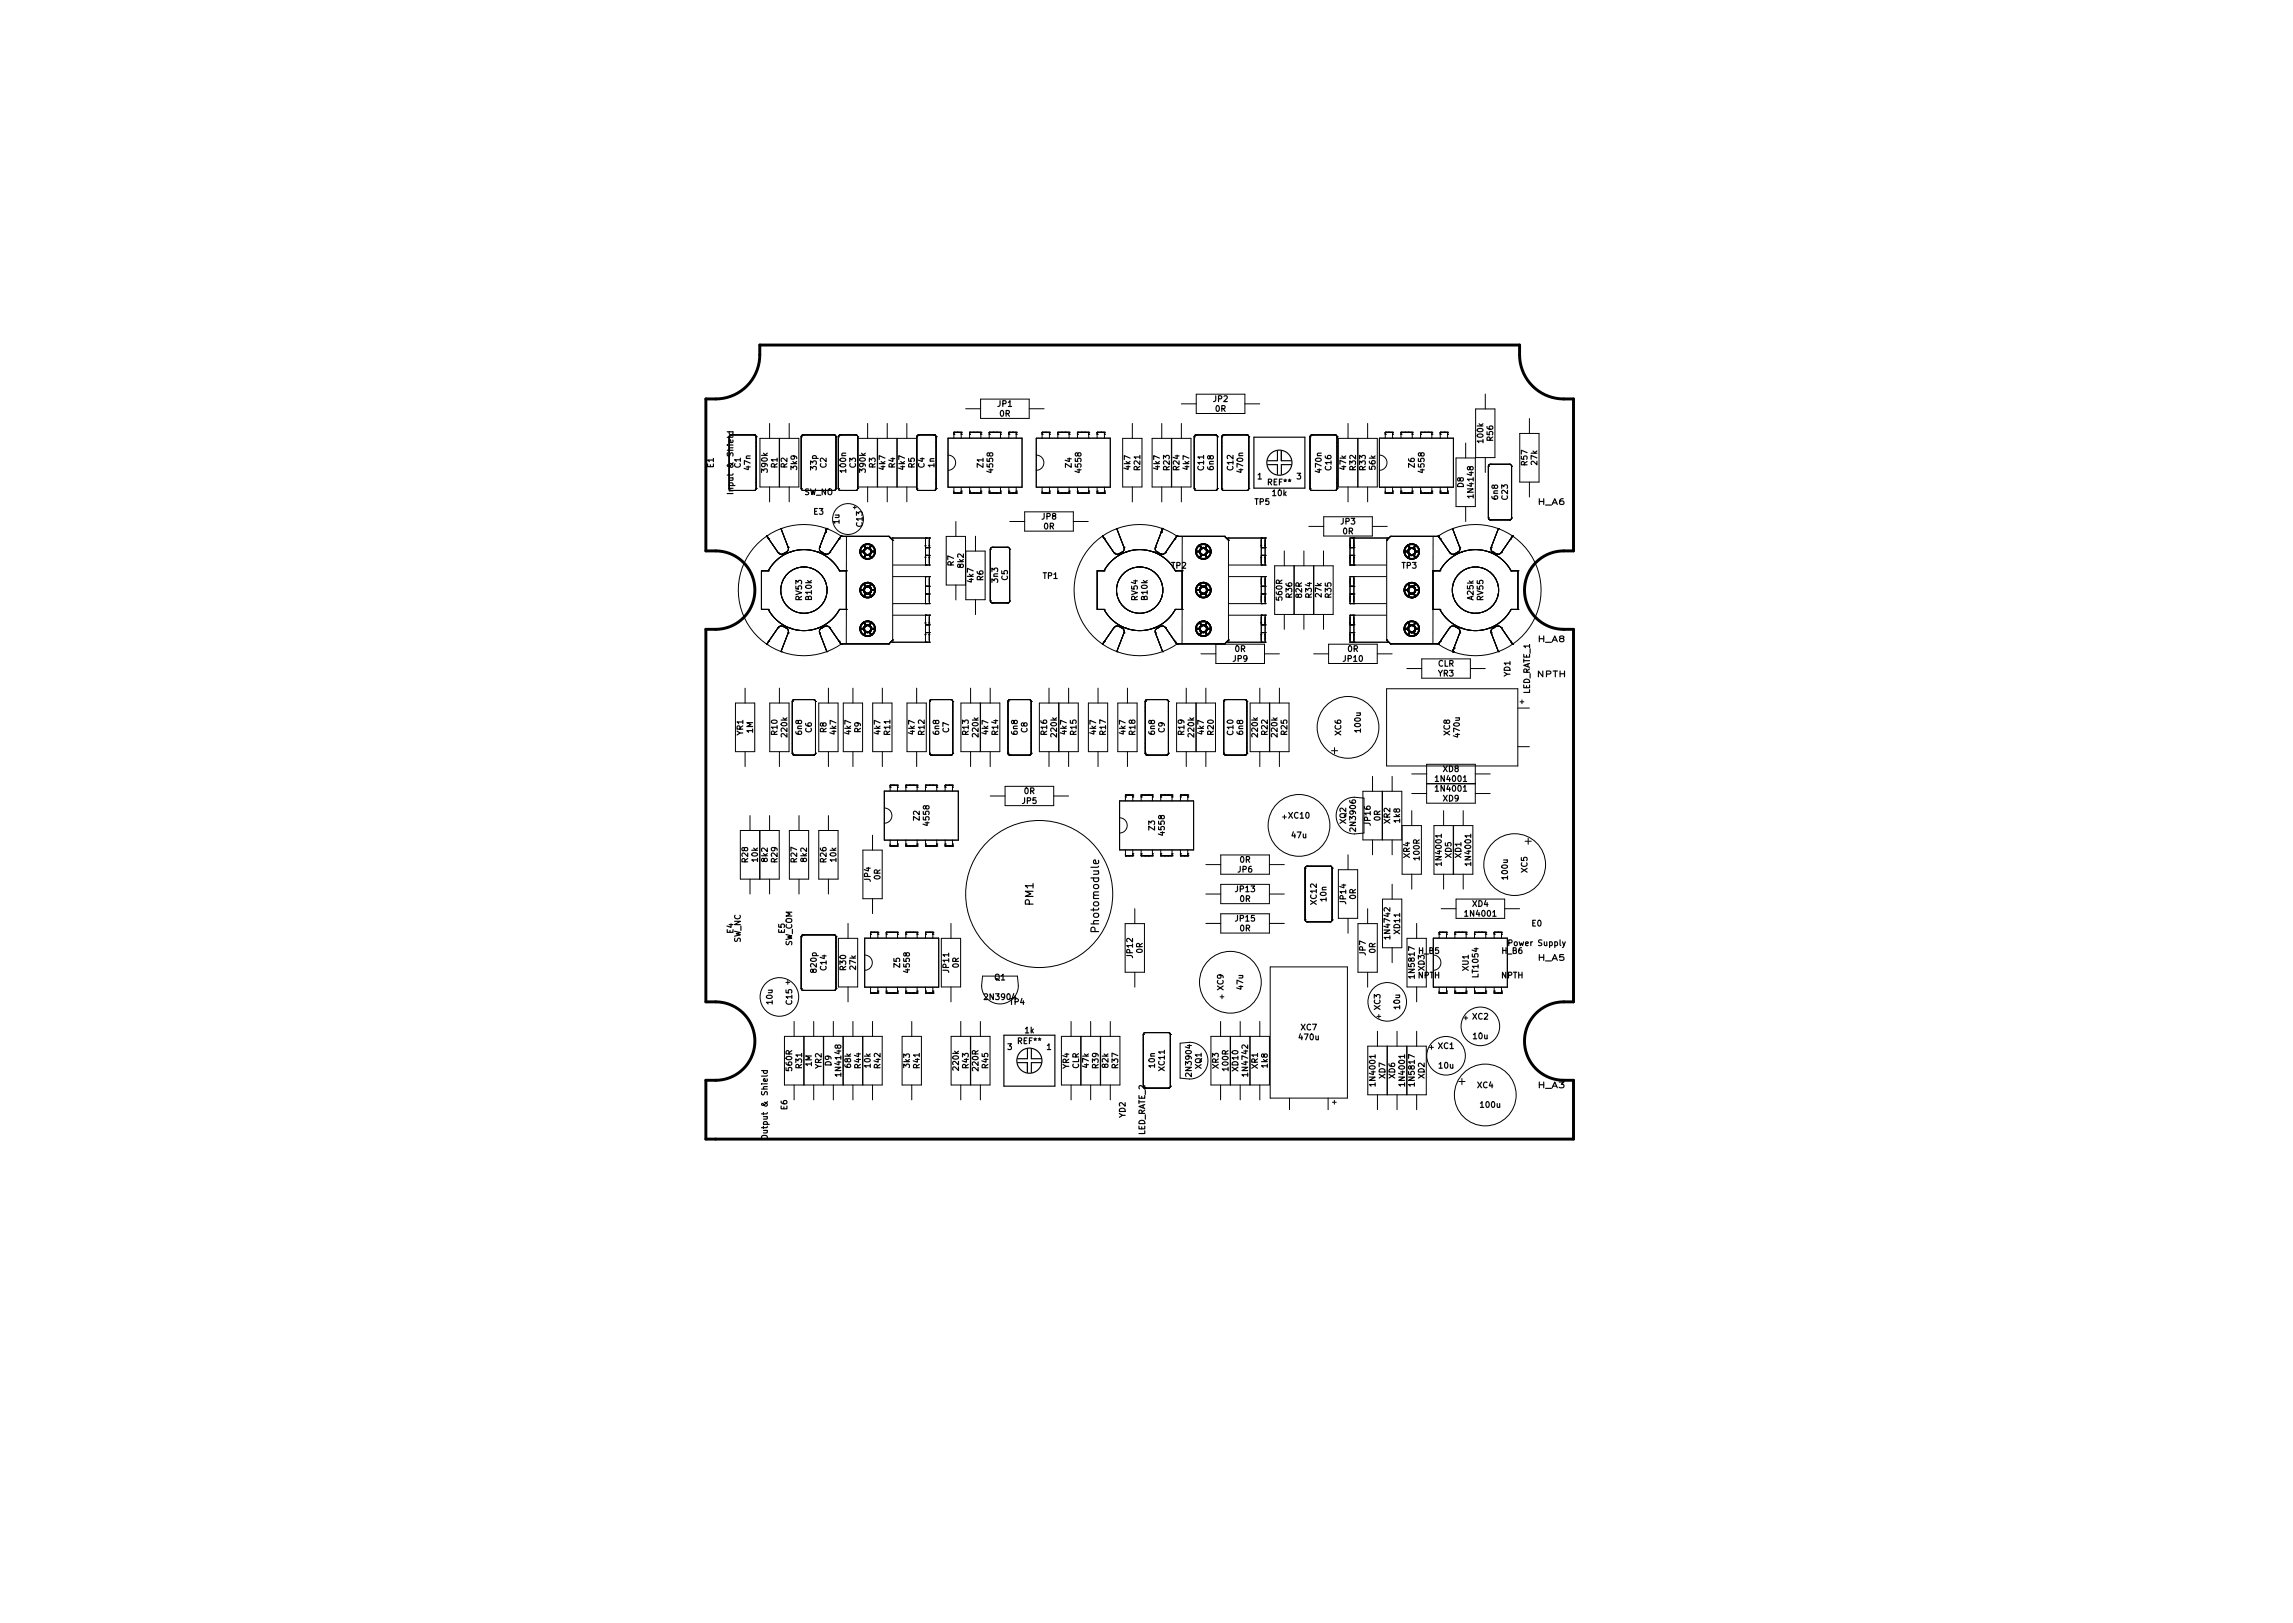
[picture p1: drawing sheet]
<svg xmlns="http://www.w3.org/2000/svg" width="297mm" height="210mm" viewBox="0 0 297 210" stroke-linecap="round" stroke-linejoin="round" font-family="sans-serif">
<defs><g id="words">
<g font-size="1.4">
<text x="133.9" y="117.3" transform="rotate(-90 133.9 117.3)">PM1</text>
<text x="142.4" y="120.5" transform="rotate(-90 142.4 120.5)">Photomodule</text>
</g>
<g font-size="1">
<text x="129.2" y="52.7">JP1</text>
<text x="129.5" y="54">0R</text>
<text x="157.2" y="52.1">JP2</text>
<text x="157.4" y="53.3">0R</text>
<text x="192.1" y="57.3" transform="rotate(-90 192.1 57.3)">100k</text>
<text x="193.4" y="57.1" transform="rotate(-90 193.4 57.1)">R56</text>
<text x="92.4" y="60.6" transform="rotate(-90 92.4 60.6)">E1</text>
<text x="95" y="63.4" transform="rotate(-90 95 63.4)">Input &amp; Shield</text>
<text x="95.9" y="60.6" transform="rotate(-90 95.9 60.6)">C1</text>
<text x="97.2" y="60.8" transform="rotate(-90 97.2 60.8)">47n</text>
<text x="99.4" y="61.1" transform="rotate(-90 99.4 61.1)">390k</text>
<text x="100.7" y="60.6" transform="rotate(-90 100.7 60.6)">R1</text>
<text x="102" y="60.6" transform="rotate(-90 102 60.6)">R2</text>
<text x="103.2" y="60.8" transform="rotate(-90 103.2 60.8)">3k9</text>
<text x="104.1" y="64.1">SW_NO</text>
<text x="105.8" y="60.8" transform="rotate(-90 105.8 60.8)">33p</text>
<text x="107.1" y="60.6" transform="rotate(-90 107.1 60.6)">C2</text>
<text x="109.6" y="61.1" transform="rotate(-90 109.6 61.1)">100n</text>
<text x="110.9" y="60.6" transform="rotate(-90 110.9 60.6)">C3</text>
<text x="112.1" y="61.1" transform="rotate(-90 112.1 61.1)">390k</text>
<text x="113.4" y="60.6" transform="rotate(-90 113.4 60.6)">R3</text>
<text x="114.7" y="60.8" transform="rotate(-90 114.7 60.8)">4k7</text>
<text x="115.9" y="60.6" transform="rotate(-90 115.9 60.6)">R4</text>
<text x="117.2" y="60.8" transform="rotate(-90 117.2 60.8)">4k7</text>
<text x="118.5" y="60.6" transform="rotate(-90 118.5 60.6)">R5</text>
<text x="119.8" y="60.6" transform="rotate(-90 119.8 60.6)">C4</text>
<text x="121" y="60.5" transform="rotate(-90 121 60.5)">1n</text>
<text x="127.4" y="60.5" transform="rotate(-90 127.4 60.5)">Z1</text>
<text x="128.6" y="61.1" transform="rotate(-90 128.6 61.1)">4558</text>
<text x="138.8" y="60.5" transform="rotate(-90 138.8 60.5)">Z4</text>
<text x="140.1" y="61.1" transform="rotate(-90 140.1 61.1)">4558</text>
<text x="146.4" y="60.8" transform="rotate(-90 146.4 60.8)">4k7</text>
<text x="147.7" y="60.9" transform="rotate(-90 147.7 60.9)">R21</text>
<text x="150.2" y="60.8" transform="rotate(-90 150.2 60.8)">4k7</text>
<text x="151.5" y="60.9" transform="rotate(-90 151.5 60.9)">R23</text>
<text x="152.8" y="60.9" transform="rotate(-90 152.8 60.9)">R24</text>
<text x="154" y="60.8" transform="rotate(-90 154 60.8)">4k7</text>
<text x="155.9" y="60.9" transform="rotate(-90 155.9 60.9)">C11</text>
<text x="157.2" y="60.8" transform="rotate(-90 157.2 60.8)">6n8</text>
<text x="159.8" y="60.9" transform="rotate(-90 159.8 60.9)">C12</text>
<text x="161" y="61.1" transform="rotate(-90 161 61.1)">470n</text>
<text x="162.6" y="65.4">TP5</text>
<text x="162.9" y="62.1">1</text>
<text x="164.3" y="62.9">REF**</text>
<text x="164.9" y="64.3">10k</text>
<text x="168" y="62.1">3</text>
<text x="171.2" y="61.1" transform="rotate(-90 171.2 61.1)">470n</text>
<text x="172.5" y="60.9" transform="rotate(-90 172.5 60.9)">C16</text>
<text x="174.4" y="60.8" transform="rotate(-90 174.4 60.8)">47k</text>
<text x="175.6" y="60.9" transform="rotate(-90 175.6 60.9)">R32</text>
<text x="176.9" y="60.9" transform="rotate(-90 176.9 60.9)">R33</text>
<text x="178.2" y="60.8" transform="rotate(-90 178.2 60.8)">56k</text>
<text x="183.3" y="60.5" transform="rotate(-90 183.3 60.5)">Z6</text>
<text x="184.5" y="61.1" transform="rotate(-90 184.5 61.1)">4558</text>
<text x="189.6" y="63.1" transform="rotate(-90 189.6 63.1)">D8</text>
<text x="190.9" y="64.3" transform="rotate(-90 190.9 64.3)">1N4148</text>
<text x="194" y="64.6" transform="rotate(-90 194 64.6)">6n8</text>
<text x="195.3" y="64.7" transform="rotate(-90 195.3 64.7)">C23</text>
<text x="197.9" y="60.3" transform="rotate(-90 197.9 60.3)">R57</text>
<text x="199.1" y="60.2" transform="rotate(-90 199.1 60.2)">27k</text>
<text x="199.2" y="65.4">H_A6</text>
<text x="105.4" y="66.7">E3</text>
<text x="108.7" y="67.9" transform="rotate(-90 108.7 67.9)">1u</text>
<text x="111.7" y="68.2" transform="rotate(-90 111.7 68.2)">C13</text>
<text x="135" y="67.3">JP8</text>
<text x="135.2" y="68.6">0R</text>
<text x="173.7" y="67.9">JP3</text>
<text x="174" y="69.2">0R</text>
<text x="103.9" y="77.8" transform="rotate(-90 103.9 77.8)">RV53</text>
<text x="105.1" y="77.7" transform="rotate(-90 105.1 77.7)">B10k</text>
<text x="123.6" y="73.3" transform="rotate(-90 123.6 73.3)">R7</text>
<text x="124.8" y="73.5" transform="rotate(-90 124.8 73.5)">8k2</text>
<text x="126.1" y="75.4" transform="rotate(-90 126.1 75.4)">4k7</text>
<text x="127.4" y="75.2" transform="rotate(-90 127.4 75.2)">R6</text>
<text x="129.3" y="75.4" transform="rotate(-90 129.3 75.4)">3n3</text>
<text x="130.5" y="75.2" transform="rotate(-90 130.5 75.2)">C5</text>
<text x="135.1" y="75">TP1</text>
<text x="147.4" y="77.8" transform="rotate(-90 147.4 77.8)">RV54</text>
<text x="148.6" y="77.7" transform="rotate(-90 148.6 77.7)">B10k</text>
<text x="151.8" y="73.6">TP2</text>
<text x="166.1" y="77.7" transform="rotate(-90 166.1 77.7)">560R</text>
<text x="167.4" y="77.4" transform="rotate(-90 167.4 77.4)">R36</text>
<text x="168.6" y="77.4" transform="rotate(-90 168.6 77.4)">82R</text>
<text x="169.9" y="77.4" transform="rotate(-90 169.9 77.4)">R34</text>
<text x="171.2" y="77.3" transform="rotate(-90 171.2 77.3)">27k</text>
<text x="172.5" y="77.4" transform="rotate(-90 172.5 77.4)">R35</text>
<text x="181.6" y="73.6">TP3</text>
<text x="190.9" y="77.7" transform="rotate(-90 190.9 77.7)">A25k</text>
<text x="192.1" y="77.8" transform="rotate(-90 192.1 77.8)">RV55</text>
<text x="199.2" y="83.2">H_A8</text>
<text x="159.7" y="85.7">JP9</text>
<text x="160" y="84.4">0R</text>
<text x="174" y="85.7">JP10</text>
<text x="174.6" y="84.4">0R</text>
<text x="186.3" y="86.3">CLR</text>
<text x="186.3" y="87.6">YR3</text>
<text x="195.6" y="87.6" transform="rotate(-90 195.6 87.6)">YD1</text>
<text x="198.2" y="89.9" transform="rotate(-90 198.2 89.9)">LED_RATE_1</text>
<text x="199.1" y="87.7">NPTH</text>
<text x="96.3" y="95.2" transform="rotate(-90 96.3 95.2)">YR1</text>
<text x="97.5" y="95" transform="rotate(-90 97.5 95)">1M</text>
<text x="100.7" y="95.2" transform="rotate(-90 100.7 95.2)">R10</text>
<text x="102" y="95.4" transform="rotate(-90 102 95.4)">220k</text>
<text x="103.9" y="95.1" transform="rotate(-90 103.9 95.1)">6n8</text>
<text x="105.1" y="94.9" transform="rotate(-90 105.1 94.9)">C6</text>
<text x="107.1" y="94.9" transform="rotate(-90 107.1 94.9)">R8</text>
<text x="108.3" y="95.1" transform="rotate(-90 108.3 95.1)">4k7</text>
<text x="110.2" y="95.1" transform="rotate(-90 110.2 95.1)">4k7</text>
<text x="111.5" y="94.9" transform="rotate(-90 111.5 94.9)">R9</text>
<text x="114" y="95.1" transform="rotate(-90 114 95.1)">4k7</text>
<text x="115.3" y="95.2" transform="rotate(-90 115.3 95.2)">R11</text>
<text x="118.5" y="95.1" transform="rotate(-90 118.5 95.1)">4k7</text>
<text x="119.8" y="95.2" transform="rotate(-90 119.8 95.2)">R12</text>
<text x="121.7" y="95.1" transform="rotate(-90 121.7 95.1)">6n8</text>
<text x="122.9" y="94.9" transform="rotate(-90 122.9 94.9)">C7</text>
<text x="125.5" y="95.2" transform="rotate(-90 125.5 95.2)">R13</text>
<text x="126.7" y="95.4" transform="rotate(-90 126.7 95.4)">220k</text>
<text x="128" y="95.1" transform="rotate(-90 128 95.1)">4k7</text>
<text x="129.3" y="95.2" transform="rotate(-90 129.3 95.2)">R14</text>
<text x="131.8" y="95.1" transform="rotate(-90 131.8 95.1)">6n8</text>
<text x="133.1" y="94.9" transform="rotate(-90 133.1 94.9)">C8</text>
<text x="135.6" y="95.2" transform="rotate(-90 135.6 95.2)">R16</text>
<text x="136.9" y="95.4" transform="rotate(-90 136.9 95.4)">220k</text>
<text x="138.2" y="95.1" transform="rotate(-90 138.2 95.1)">4k7</text>
<text x="139.4" y="95.2" transform="rotate(-90 139.4 95.2)">R15</text>
<text x="142" y="95.1" transform="rotate(-90 142 95.1)">4k7</text>
<text x="143.2" y="95.2" transform="rotate(-90 143.2 95.2)">R17</text>
<text x="145.8" y="95.1" transform="rotate(-90 145.8 95.1)">4k7</text>
<text x="147.1" y="95.2" transform="rotate(-90 147.1 95.2)">R18</text>
<text x="149.6" y="95.1" transform="rotate(-90 149.6 95.1)">6n8</text>
<text x="150.9" y="94.9" transform="rotate(-90 150.9 94.9)">C9</text>
<text x="153.4" y="95.2" transform="rotate(-90 153.4 95.2)">R19</text>
<text x="154.7" y="95.4" transform="rotate(-90 154.7 95.4)">220k</text>
<text x="155.9" y="95.1" transform="rotate(-90 155.9 95.1)">4k7</text>
<text x="157.2" y="95.2" transform="rotate(-90 157.2 95.2)">R20</text>
<text x="159.8" y="95.2" transform="rotate(-90 159.8 95.2)">C10</text>
<text x="161" y="95.1" transform="rotate(-90 161 95.1)">6n8</text>
<text x="162.9" y="95.4" transform="rotate(-90 162.9 95.4)">220k</text>
<text x="164.2" y="95.2" transform="rotate(-90 164.2 95.2)">R22</text>
<text x="165.5" y="95.4" transform="rotate(-90 165.5 95.4)">220k</text>
<text x="166.7" y="95.2" transform="rotate(-90 166.7 95.2)">R25</text>
<text x="173.7" y="95.2" transform="rotate(-90 173.7 95.2)">XC6</text>
<text x="176.3" y="94.8" transform="rotate(-90 176.3 94.8)">100u</text>
<text x="187.8" y="95.2" transform="rotate(-90 187.8 95.2)">XC8</text>
<text x="189.1" y="95.4" transform="rotate(-90 189.1 95.4)">470u</text>
<text x="186.1" y="101.3">1N4001</text>
<text x="186.9" y="100">XD8</text>
<text x="119.1" y="106.3" transform="rotate(-90 119.1 106.3)">Z2</text>
<text x="120.4" y="106.8" transform="rotate(-90 120.4 106.8)">4558</text>
<text x="132.4" y="104.1">JP5</text>
<text x="132.7" y="102.9">0R</text>
<text x="149.6" y="107.5" transform="rotate(-90 149.6 107.5)">Z3</text>
<text x="167" y="106">XC10</text>
<text x="174.4" y="106.7" transform="rotate(-90 174.4 106.7)">XQ2</text>
<text x="175.6" y="107.5" transform="rotate(-90 175.6 107.5)">2N3906</text>
<text x="177.5" y="106.9" transform="rotate(-90 177.5 106.9)">JP16</text>
<text x="178.8" y="106.3" transform="rotate(-90 178.8 106.3)">0R</text>
<text x="180.1" y="106.7" transform="rotate(-90 180.1 106.7)">XR2</text>
<text x="181.3" y="106.5" transform="rotate(-90 181.3 106.5)">1k8</text>
<text x="186.1" y="102.5">1N4001</text>
<text x="186.9" y="103.8">XD9</text>
<text x="96.9" y="111.7" transform="rotate(-90 96.9 111.7)">R28</text>
<text x="98.2" y="111.6" transform="rotate(-90 98.2 111.6)">10k</text>
<text x="99.4" y="111.6" transform="rotate(-90 99.4 111.6)">8k2</text>
<text x="100.7" y="111.7" transform="rotate(-90 100.7 111.7)">R29</text>
<text x="103.2" y="111.7" transform="rotate(-90 103.2 111.7)">R27</text>
<text x="104.5" y="111.6" transform="rotate(-90 104.5 111.6)">8k2</text>
<text x="107.1" y="111.7" transform="rotate(-90 107.1 111.7)">R26</text>
<text x="108.3" y="111.6" transform="rotate(-90 108.3 111.6)">10k</text>
<text x="114" y="113.9" transform="rotate(-90 114 113.9)">0R</text>
<text x="150.9" y="108.1" transform="rotate(-90 150.9 108.1)">4558</text>
<text x="160.4" y="113">JP6</text>
<text x="160.6" y="111.7">0R</text>
<text x="167.4" y="108.6">47u</text>
<text x="182.6" y="111.1" transform="rotate(-90 182.6 111.1)">XR4</text>
<text x="183.9" y="111.4" transform="rotate(-90 183.9 111.4)">100R</text>
<text x="186.7" y="111.9" transform="rotate(-90 186.7 111.9)">1N4001</text>
<text x="188" y="111.1" transform="rotate(-90 188 111.1)">XD5</text>
<text x="189.3" y="111.1" transform="rotate(-90 189.3 111.1)">XD1</text>
<text x="190.6" y="111.9" transform="rotate(-90 190.6 111.9)">1N4001</text>
<text x="195.3" y="113.8" transform="rotate(-90 195.3 113.8)">100u</text>
<text x="197.9" y="113" transform="rotate(-90 197.9 113)">XC5</text>
<text x="112.8" y="114.2" transform="rotate(-90 112.8 114.2)">JP4</text>
<text x="160.1" y="119.4">JP15</text>
<text x="160.1" y="115.6">JP13</text>
<text x="160.6" y="116.8">0R</text>
<text x="170.6" y="117.1" transform="rotate(-90 170.6 117.1)">XC12</text>
<text x="171.8" y="116.7" transform="rotate(-90 171.8 116.7)">10n</text>
<text x="174.4" y="117" transform="rotate(-90 174.4 117)">JP14</text>
<text x="175.6" y="116.5" transform="rotate(-90 175.6 116.5)">0R</text>
<text x="189.9" y="118.7">1N4001</text>
<text x="190.8" y="117.5">XD4</text>
<text x="95" y="120.9" transform="rotate(-90 95 120.9)">E4</text>
<text x="95.9" y="122.1" transform="rotate(-90 95.9 122.1)">SW_NC</text>
<text x="101.7" y="120.9" transform="rotate(-90 101.7 120.9)">E5</text>
<text x="102.6" y="122.6" transform="rotate(-90 102.6 122.6)">SW_COM</text>
<text x="105.8" y="125.9" transform="rotate(-90 105.8 125.9)">820p</text>
<text x="107.1" y="125.7" transform="rotate(-90 107.1 125.7)">C14</text>
<text x="109.6" y="125.7" transform="rotate(-90 109.6 125.7)">R30</text>
<text x="110.9" y="125.6" transform="rotate(-90 110.9 125.6)">27k</text>
<text x="116.6" y="125.3" transform="rotate(-90 116.6 125.3)">Z5</text>
<text x="117.8" y="125.9" transform="rotate(-90 117.8 125.9)">4558</text>
<text x="122.9" y="125.9" transform="rotate(-90 122.9 125.9)">JP11</text>
<text x="124.2" y="125.4" transform="rotate(-90 124.2 125.4)">0R</text>
<text x="146.7" y="124" transform="rotate(-90 146.7 124)">JP12</text>
<text x="148" y="123.5" transform="rotate(-90 148 123.5)">0R</text>
<text x="160.6" y="120.6">0R</text>
<text x="176.9" y="123.7" transform="rotate(-90 176.9 123.7)">JP7</text>
<text x="178.2" y="123.5" transform="rotate(-90 178.2 123.5)">0R</text>
<text x="180.1" y="121.5" transform="rotate(-90 180.1 121.5)">1N4742</text>
<text x="181.3" y="120.9" transform="rotate(-90 181.3 120.9)">XD11</text>
<text x="183.8" y="123.6">H_B5</text>
<text x="184.5" y="125.7" transform="rotate(-90 184.5 125.7)">XD3</text>
<text x="190.2" y="125.7" transform="rotate(-90 190.2 125.7)">XU1</text>
<text x="194.6" y="123.6">H_B6</text>
<text x="195.6" y="122.5">Power Supply</text>
<text x="198.4" y="120">E0</text>
<text x="199.2" y="124.4">H_A5</text>
<text x="100.1" y="130.1" transform="rotate(-90 100.1 130.1)">10u</text>
<text x="102.6" y="130.1" transform="rotate(-90 102.6 130.1)">C15</text>
<text x="127.7" y="129.5">2N3904</text>
<text x="128.8" y="127">Q1</text>
<text x="130.8" y="130.2">TP4</text>
<text x="158.5" y="128.3" transform="rotate(-90 158.5 128.3)">XC9</text>
<text x="161" y="128.1" transform="rotate(-90 161 128.1)">47u</text>
<text x="178.8" y="130.8" transform="rotate(-90 178.8 130.8)">XC3</text>
<text x="181.3" y="130.7" transform="rotate(-90 181.3 130.7)">10u</text>
<text x="183.3" y="126.5" transform="rotate(-90 183.3 126.5)">1N5817</text>
<text x="183.7" y="126.7">NPTH</text>
<text x="191.5" y="126.5" transform="rotate(-90 191.5 126.5)">LT1054</text>
<text x="194.5" y="126.7">NPTH</text>
<text x="130.5" y="136">3</text>
<text x="131.9" y="135.2">REF**</text>
<text x="132.8" y="133.8">1k</text>
<text x="135.6" y="136">1</text>
<text x="168.4" y="134.7">470u</text>
<text x="168.5" y="133.5">XC7</text>
<text x="186.3" y="135.9">XC1</text>
<text x="190.8" y="132.1">XC2</text>
<text x="190.9" y="134.6">10u</text>
<text x="102" y="143.8" transform="rotate(-90 102 143.8)">E6</text>
<text x="102.6" y="138.7" transform="rotate(-90 102.6 138.7)">560R</text>
<text x="103.9" y="138.4" transform="rotate(-90 103.9 138.4)">R31</text>
<text x="105.1" y="138.1" transform="rotate(-90 105.1 138.1)">1M</text>
<text x="106.4" y="138.4" transform="rotate(-90 106.4 138.4)">YR2</text>
<text x="107.7" y="138.1" transform="rotate(-90 107.7 138.1)">D9</text>
<text x="109" y="139.2" transform="rotate(-90 109 139.2)">1N4148</text>
<text x="110.2" y="138.3" transform="rotate(-90 110.2 138.3)">68k</text>
<text x="111.5" y="138.4" transform="rotate(-90 111.5 138.4)">R44</text>
<text x="112.8" y="138.3" transform="rotate(-90 112.8 138.3)">10k</text>
<text x="114" y="138.4" transform="rotate(-90 114 138.4)">R42</text>
<text x="117.8" y="138.3" transform="rotate(-90 117.8 138.3)">3k3</text>
<text x="119.1" y="138.4" transform="rotate(-90 119.1 138.4)">R41</text>
<text x="124.2" y="138.6" transform="rotate(-90 124.2 138.6)">220k</text>
<text x="125.5" y="138.4" transform="rotate(-90 125.5 138.4)">R43</text>
<text x="126.7" y="138.7" transform="rotate(-90 126.7 138.7)">220R</text>
<text x="128" y="138.4" transform="rotate(-90 128 138.4)">R45</text>
<text x="138.5" y="138.4" transform="rotate(-90 138.5 138.4)">YR4</text>
<text x="139.8" y="138.5" transform="rotate(-90 139.8 138.5)">CLR</text>
<text x="141" y="138.3" transform="rotate(-90 141 138.3)">47k</text>
<text x="142.3" y="138.4" transform="rotate(-90 142.3 138.4)">R39</text>
<text x="143.6" y="138.3" transform="rotate(-90 143.6 138.3)">82k</text>
<text x="144.8" y="138.4" transform="rotate(-90 144.8 138.4)">R37</text>
<text x="149.6" y="138.3" transform="rotate(-90 149.6 138.3)">10n</text>
<text x="150.9" y="138.7" transform="rotate(-90 150.9 138.7)">XC11</text>
<text x="154.4" y="139.2" transform="rotate(-90 154.4 139.2)">2N3904</text>
<text x="155.6" y="138.5" transform="rotate(-90 155.6 138.5)">XQ1</text>
<text x="157.9" y="138.4" transform="rotate(-90 157.9 138.4)">XR3</text>
<text x="159.1" y="138.7" transform="rotate(-90 159.1 138.7)">100R</text>
<text x="160.4" y="138.7" transform="rotate(-90 160.4 138.7)">XD10</text>
<text x="161.7" y="139.2" transform="rotate(-90 161.7 139.2)">1N4742</text>
<text x="162.9" y="138.4" transform="rotate(-90 162.9 138.4)">XR1</text>
<text x="164.2" y="138.3" transform="rotate(-90 164.2 138.3)">1k8</text>
<text x="178.2" y="140.5" transform="rotate(-90 178.2 140.5)">1N4001</text>
<text x="179.4" y="139.7" transform="rotate(-90 179.4 139.7)">XD7</text>
<text x="180.7" y="139.7" transform="rotate(-90 180.7 139.7)">XD6</text>
<text x="182" y="140.5" transform="rotate(-90 182 140.5)">1N4001</text>
<text x="183.3" y="140.5" transform="rotate(-90 183.3 140.5)">1N5817</text>
<text x="184.5" y="139.7" transform="rotate(-90 184.5 139.7)">XD2</text>
<text x="186.4" y="138.4">10u</text>
<text x="191.4" y="141">XC4</text>
<text x="191.8" y="143.5">100u</text>
<text x="199.2" y="141">H_A3</text>
<text x="99.4" y="147.1" transform="rotate(-90 99.4 147.1)">Output &amp; Shield</text>
<text x="145.8" y="144.8" transform="rotate(-90 145.8 144.8)">YD2</text>
<text x="148.3" y="147.1" transform="rotate(-90 148.3 147.1)">LED_RATE_2</text>
</g>
</g></defs>
<path d="M91.4 51.7a6.4 6.4 0 0 0 5-1.4 5.7 5.7 0 0 0 2-4.3v-1.3h98.4a6.4 6.4 0 0 0 1.4 4.9 5.7 5.7 0 0 0 4.4 2.1h1.2v19.7a5.8 5.8 0 0 0-4.5 1.2 5.1 5.1 0 0 0-1.5 5.6 5.1 5.1 0 0 0 4.8 3.3h1.2v48.3a5.8 5.8 0 0 0-4.5 1.2 5.1 5.1 0 0 0-1.5 5.6 5.1 5.1 0 0 0 4.8 3.3h1.2v7.7h-112.4v-7.7a5.8 5.8 0 0 0 4.6-1.1 5.1 5.1 0 0 0 1.5-5.7 5.1 5.1 0 0 0-4.8-3.3h-1.3v-48.3a5.8 5.8 0 0 0 4.6-1.2 5.1 5.1 0 0 0 1.5-5.6 5.1 5.1 0 0 0-4.8-3.3h-1.3z" fill="none" stroke="#000" stroke-width=".38"/>
<g fill="none" stroke="#000" stroke-width=".13">
<path d="M94.5 56.6v6.7M94.7 56.3h3M97.7 56.3l.2 .1 .1 .2M97.7 56.3h.1M98 56.6h.1M98 56.6v6.7M98.4 56.8h2.5v6.3h-2.5zM99.7 54.9v1.9M101 56.8h2.5v6.3h-2.5zM102.2 54.9v1.9M103.8 56.6h.1M103.8 56.6v6.7"/>
<path d="M104 56.3l-.1 .1-.1 .2M104 56.3h.1M104 56.3h4M108 56.3l.2 .1 .1 .2M108 56.3h.1M108.3 56.6h.1M108.3 56.6v6.7M108.6 56.6h.1M108.6 56.6v6.7M108.9 56.3l-.2 .1-.1 .2M108.9 56.3h.1M108.9 56.3h2"/>
<path d="M110.9 56.3l.1 .1 .1 .2M110.9 56.3h.1M111.1 56.6h.1M111.1 56.6v6.7M111.1 56.8h2.5v6.3h-2.5zM112.4 54.9v1.9M113.7 56.8h2.5v6.3h-2.5zM114.9 54.9v1.9M116.2 56.8h2.5v6.3h-2.5zM117.5 54.9v1.9M118.8 56.6h.1M118.8 56.6v6.7"/>
<path d="M119 56.3h.1M119 56.3l-.2 .1v.2M119 56.3h2M121 56.3l.2 .1 .1 .2M121 56.3h.1M121.3 56.6h.1M121.3 56.6v6.7M122.8 56.8h9.6v6.3h-9.6zM122.8 59a.99 .99 0 0 1 1 .9 .99 .99 0 0 1-1 1M123.6 56.3h.1M123.6 56h.1M123.6 56h.9"/>
<path d="M123.6 56v.8M124 56h.1M124.5 56.3h.1M124.5 56h.1M124.5 56v.8M125.1 53h1.9M125.6 56.3h.1M125.6 56h.1M125.6 56h1.5M125.6 56v.8M126.1 56h.1M126.6 56h.1"/>
<path d="M127 51.7h6.3v2.5h-6.3zM127.1 56.3h.1M127.1 56h.1M127.1 56v.8M128.1 56h.1M128.1 56.3h.1M128.1 56h1.5M128.1 56v.8M128.6 56h.1M129.1 56h.1M129.6 56h.1M129.6 56.3h.1"/>
<path d="M129.6 56v.8M130.7 56.3h.1M130.7 56h.1M130.7 56h.9M130.7 56v.8M131.2 56h.1M131.6 56h.1M131.6 56.3h.1M131.6 56v.8M133.3 53h2M134.2 56.8h9.6v6.3h-9.6zM134.2 59a.99 .99 0 0 1 1 .9 .99 .99 0 0 1-1 1"/>
<path d="M135 56.3h.1M135 56h.1M135 56h.9M135 56v.8M135.5 56h.1M135.9 56.3h.1M135.9 56h.1M135.9 56v.8M137 56.3h.1M137 56h.1M137 56h1.5M137 56v.8"/>
<path d="M137.5 56h.1M138 56h.1M138.5 56.3h.1M138.5 56h.1M138.5 56v.8M139.6 56h.1M139.6 56.3h.1M139.6 56h1.4M139.6 56v.8M140.1 56h.1M140.5 56h.1M141 56h.1"/>
<path d="M141 56.3h.1M141 56v.8M142.1 56.3h.1M142.1 56h.1M142.1 56h1M142.1 56v.8M142.6 56h.1M143.1 56h.1M143.1 56.3h.1M143.1 56v.8M145.4 56.8h2.5v6.3h-2.5zM146.7 54.9v1.9"/>
<path d="M149.2 56.8h2.5v6.3h-2.5zM150.5 54.9v1.9M151.8 56.8h2.5v6.3h-2.5zM153 52.3h2M153 54.9v1.9M154.7 56.6h.1M154.7 56.6v6.7M155 56.3h.1M155 56.3l-.2 .1-.1 .2M155 56.3h2.5M155 51.1h6.3v2.5h-6.3zM157.5 56.3l.1 .1 .1 .2"/>
<path d="M157.5 56.3h.1M157.7 56.6h.1M157.7 56.6v6.7M158.3 56.6h.1M158.3 56.6v6.7M158.5 56.3h.1M158.5 56.3l-.2 .1v.2M158.5 56.3h3M161.3 52.3h1.9M161.5 56.3l.2 .1 .1 .2M161.5 56.3h.1M161.8 56.6h.1"/>
<path d="M161.8 56.6v6.7M169.7 56.6h.1M169.7 56.6v6.7M169.9 56.3l-.1 .1-.1 .2M169.9 56.3h.1M169.9 56.3h3.1M173 56.3l.1 .1 .1 .2M173 56.3h.1M173.2 56.6h.1M173.2 56.6v6.7M173.4 56.8h2.5v6.3h-2.5zM174.6 54.9v1.9"/>
<path d="M175.9 56.8h2.5v6.3h-2.5zM177.2 54.9v1.9M178.7 56.8h9.6v6.3h-9.6zM178.7 59a.99 .99 0 0 1 1 .9 .99 .99 0 0 1-1 1M179.4 56.3h.1M179.4 56h.1M179.4 56v.8M179.4 56h1M179.9 56h.1M180.4 56.3h.1M180.4 56h.1M180.4 56v.8"/>
<path d="M181.5 56.3h.1M181.5 56h.1M181.5 56v.8M181.5 56h1.4M182 56h.1M182.4 56h.1M182.9 56.3h.1M182.9 56h.1M182.9 56v.8M184 56h.1M184 56.3h.1M184 56h1.5"/>
<path d="M184 56v.8M184.5 56h.1M185 56h.1M185.5 56h.1M185.5 56.3h.1M185.5 56v.8M186.6 56.3h.1M186.6 56h.1M186.6 56v.8M186.6 56h.9M187.1 56h.1M187.5 56h.1"/>
<path d="M187.5 56.3h.1M187.5 56v.8M188.6 59.3h2.5v6.3h-2.5zM189.9 57.4v1.9M191.2 53h2.5v6.3h-2.5zM192.4 51v2M192.4 59.3v1.9M196.9 56.2h2.5v6.3h-2.5zM198.1 54.2v2M94.7 63.5h3M97.7 63.5h.1M98 63.3l-.1 .2h-.2"/>
<path d="M98 63.3h.1M98.6 73.9h.1M98.6 78.9h.1M98.6 78.9h.9M98.6 73.9h.9M98.6 73.9v5M99.3 69.4h.1M99.3 69.4l1.5 2.2M99.5 73.9a5.2 5.2 0 0 1 9.3 0M99.5 73.9h.1M99.5 78.9a5.3 5.3 0 0 0 9.3 0M99.5 78.9h.1"/>
<path d="M99.5 78.9a5.3 5.3 0 0 0 2.8 2.5M99.6 69.8h.1M99.7 63.1v1.9M100.8 71.6a.5 .5 0 0 0 .7 .1M100.8 71.6h.1M101.2 68.5h.1M101.2 68.5l.9 2.4M101.5 71.7h.1M101.8 71.5h.1M101.8 71.5l-.3 .2M102.1 70.9a.5 .5 0 0 1-.3 .6M102.1 70.9h.1"/>
<path d="M102.2 63.1v1.9M102.4 71.5a5.3 5.3 0 0 1 3.5 0M102.4 71.5a5.2 5.2 0 0 0-2.9 2.4M102.4 71.5h.1M103.8 63.3l.1 .2h.1h4.1l.1-.1 .1-.1M103.8 63.3h.1M104.1 73.4h.1M105.9 71.5h.1M105.9 71.5a5.2 5.2 0 0 1 2.9 2.4M106.2 70.9a.5 .5 0 0 0 .2 .6M106.2 70.9h.1M106.4 71.5h.1"/>
<path d="M106.4 71.5l.4 .2M106.8 71.7h.1M106.9 69h.1M107 68.9h.1M107 68.5h.1M107 68.5l-.1 .5M107.1 68.5h.1M107.1 68.5l-.9 2.4M107.1 68.5l-.1 .4M107.5 71.6a.5 .5 0 0 1-.7 .1M107.5 71.6h.1M108.3 63.3h.1"/>
<path d="M108.6 63.3l.1 .2h.2M108.6 63.3h.1M108.7 69.8h.1M108.8 73.9h.1M108.8 78.9h.1M108.8 78.9a5.3 5.3 0 0 1-2.9 2.5M108.8 78.9h.8M108.8 73.9h.8M108.9 63.5h.1M108.9 63.5h2M109 69.4h.1M109 69.4l-1.5 2.2"/>
<path d="M109 69.4v.1M109 69.5a8.5 8.5 0 0 0-13.4 6.9 8.5 8.5 0 0 0 13.4 7M109 69.5h.1M109 69.5h6.1M109.6 73.9h.1M109.6 78.9h.1M109.6 73.9v9.5M109.7 69.5l-.1 4.4M110.5 65.7h.4M110.7 65.5v.4M110.9 63.5h.1M111.1 63.3l-.1 .2h-.1"/>
<path d="M111.1 63.3h.1M111.4 71.5l.1 .4 .3 .4M111.4 71.4v.1M111.4 76.5l.1 .4 .3 .4M111.4 76.4v.1M111.4 76.5h.6M111.4 76.4h.6M111.4 71.5h.6M111.4 71.4h.6M111.5 71.5l.1 .4 .3 .3M111.5 76.5l.1 .4 .3 .3M111.8 70.6l-.3 .3-.1 .5"/>
<path d="M111.8 72.3h.1M111.8 75.6l-.3 .3-.1 .5M111.8 77.3h.1M111.8 70.6l.3 .5M111.8 75.6l.3 .5M111.9 71.5l.2 .4M111.9 76.5l.2 .4M111.9 70.7l-.3 .3-.1 .4M111.9 75.7l-.3 .3-.1 .4M111.9 72.3l.5 .1 .4-.1M111.9 70.6h-.1M111.9 77.3l.5 .1 .4-.1"/>
<path d="M111.9 75.6h-.1M111.9 70.6l.3 .5M111.9 75.6l.3 .5M112 72.3h.4h.4M112 70.6l.4-.1 .4 .1M112 77.3h.4h.4M112 75.6l.4-.1 .4 .1M112 71.4v.1M112 71.5l.1 .3M112 76.4v.1M112 76.5l.1 .3M112.1 71l-.2 .4"/>
<path d="M112.1 76l-.2 .4M112.1 71.1l-.1 .3M112.1 71.8h.1M112.1 76.1l-.1 .3M112.1 76.8h.1M112.1 71.8l-.3 .5M112.1 76.8l-.3 .5M112.2 71.9h.4M112.2 76.9h.4M112.2 71.1h.3M112.2 71.1h-.1M112.2 71.8h.3"/>
<path d="M112.2 76.1h.3M112.2 76.1h-.1M112.2 76.8h.3M112.2 71.8l-.3 .5M112.2 76.8l-.3 .5M112.4 70.9l.2 .1M112.4 70.9l-.2 .1M112.4 70.4l.4 .2M112.4 70.4h.1M112.4 70.4l-.5 .2M112.4 70.9h.1M112.4 75.9l.2 .1"/>
<path d="M112.4 75.9l-.2 .1M112.4 75.4l.4 .2M112.4 75.4h.1M112.4 75.4l-.5 .2M112.4 75.9h.1M112.4 63.1v1.9M112.5 71.1h.1M112.5 76.1h.1M112.5 71.8l.3 .5M112.5 76.8l.3 .5M112.6 71.8h-.1M112.6 71.1l.2 .3"/>
<path d="M112.6 76.8h-.1M112.6 76.1l.2 .3M112.6 71.8l.3 .5M112.6 76.8l.3 .5M112.7 71l.2 .4M112.7 76l.2 .4M112.8 71.5l-.2 .3M112.8 71.4v.1M112.8 76.5l-.2 .3M112.8 76.4v.1M112.8 76.5h.6M112.8 76.4h.6"/>
<path d="M112.8 71.5h.6M112.8 71.4h.6M112.8 70.6h.1M112.8 75.6h.1M112.8 70.6l-.3 .5M112.8 75.6l-.3 .5M112.9 70.7l.3 .3 .1 .4M112.9 75.7l.3 .3 .1 .4M112.9 71.5l-.2 .4M112.9 76.5l-.2 .4M112.9 70.6l.4 .4 .1 .4M112.9 72.3h-.1"/>
<path d="M112.9 75.6l.4 .4 .1 .4M112.9 77.3h-.1M112.9 70.6l-.3 .5M112.9 75.6l-.3 .5M113.3 71.5l-.1 .4-.3 .3M113.3 76.5l-.1 .4-.3 .3M113.4 71.5l-.2 .5-.3 .3M113.4 71.4v.1M113.4 76.5l-.2 .5-.3 .3M113.4 76.4v.1M114.9 63.1v1.9M115.1 69.5h.1"/>
<path d="M115.1 69.5l.5 .5M115.4 69.7h5M115.6 69.7h.1M115.6 70h.1M115.6 70v12.9M115.7 79.7h4.7M115.7 78.2h4.7M115.7 74.7h4.7M115.7 73.2h4.7M117.5 63.1v1.9M118.8 63.3v.2h.2M118.8 63.3h.1"/>
<path d="M119 63.5h.1M119 63.5h2M119.9 70.9h.1M119.9 71.9h.1M119.9 69.7h.1M119.9 73.2h.1M119.9 75.9h.1M119.9 76.9h.1M119.9 74.7h.1M119.9 78.2h.1M119.9 79.7h.1M119.9 76.9h.5"/>
<path d="M119.9 75.9h.5M119.9 71.9h.5M119.9 70.9h.5M119.9 69.7v3.5M119.9 74.7v3.5M119.9 79.7v3.5M120.4 70.9h.1M120.4 71.9h.1M120.4 69.7h.1M120.4 73.2h.1M120.4 75.9h.1M120.4 76.9h.1"/>
<path d="M120.4 74.7h.1M120.4 78.2h.1M120.4 79.7h.1M120.4 69.7v3.5M120.4 74.7v3.5M120.4 79.7v3.5M121 63.5h.1M121.3 63.3l-.1 .2h-.2M121.3 63.3h.1M122.6 69.5h2.5v6.3h-2.5zM123.6 63.9h.1M123.6 63.9h.9"/>
<path d="M123.6 63.1v.8M123.8 67.6v1.9M123.8 75.8v1.9M124 63.9h.1M124.5 63.6h.1M124.5 63.9h.1M124.5 63.1v.8M125.1 71.4h2.5v6.3h-2.5zM125.6 63.9h.1M125.6 63.6h.1M125.6 63.9h1.5M125.6 63.1v.8"/>
<path d="M126.1 63.9h.1M126.4 69.5v1.9M126.4 77.7v1.9M126.6 63.9h.1M127.1 63.9h.1M127.1 63.6h.1M127.1 63.1v.8M128.1 63.6h.1M128.1 63.9h.1M128.1 63.9h1.5M128.1 63.1v.8M128.3 77.9l.1 .1 .1 .1"/>
<path d="M128.3 77.9h.1M128.3 71.2h.1M128.3 71.2v6.7M128.5 78.1h.1M128.5 70.9l-.1 .1-.1 .2M128.5 70.9h.1M128.5 78.1h2M128.5 70.9h2M128.6 63.9h.1M129.1 63.9h.1M129.6 63.6h.1M129.6 63.9h.1"/>
<path d="M129.6 63.1v.8M130.5 78.1h.1M130.5 70.9l.2 .1 .1 .2M130.5 70.9h.1M130.7 63.6h.1M130.7 63.9h.1M130.7 63.9h.9M130.7 63.1v.8M130.8 77.9l-.1 .1-.2 .1M130.8 77.9h.1M130.8 71.2h.1M130.8 71.2v6.7"/>
<path d="M130.8 67.6h1.9M131.2 63.9h.1M131.6 63.6h.1M131.6 63.9h.1M131.6 63.1v.8M132.7 66.3h6.3v2.5h-6.3zM135 63.9h.1M135 63.9h.9M135 63.1v.8M135.5 63.9h.1M135.9 63.6h.1M135.9 63.9h.1"/>
<path d="M135.9 63.1v.8M137 63.9h.1M137 63.6h.1M137 63.9h1.5M137 63.1v.8M137.5 63.9h.1M138 63.9h.1M138.5 63.9h.1M138.5 63.6h.1M138.5 63.1v.8M139 67.6h2M139.6 63.6h.1"/>
<path d="M139.6 63.9h.1M139.6 63.9h1.4M139.6 63.1v.8M140.1 63.9h.1M140.5 63.9h.1M141 63.6h.1M141 63.9h.1M141 63.1v.8M142.1 63.6h.1M142.1 63.9h.1M142.1 63.9h1M142.1 63.1v.8"/>
<path d="M142.1 73.9h.1M142.1 78.9h.1M142.1 78.9h.9M142.1 73.9h.9M142.1 73.9v5M142.6 63.9h.1M142.8 69.4h.1M142.8 69.4l1.5 2.2M143 73.9h.1M143 78.9a5.3 5.3 0 0 0 9.3 0M143 78.9h.1M143 78.9a5.3 5.3 0 0 0 2.8 2.5"/>
<path d="M143.1 63.6h.1M143.1 63.9h.1M143.1 63.1v.8M143.1 69.8h.1M144.3 71.6a.5 .5 0 0 0 .7 .1M144.3 71.6h.1M144.7 68.5h.1M144.7 68.5l.9 2.4M145 71.7h.1M145.3 71.5h.1M145.3 71.5l-.3 .2M145.6 70.9a.5 .5 0 0 1-.3 .6"/>
<path d="M145.6 70.9h.1M145.9 71.5a5.3 5.3 0 0 1 3.5 0M145.9 71.5a5.2 5.2 0 0 0-2.9 2.4M145.9 71.5h.1M146.7 63.1v1.9M147.6 73.4h.1M149.4 71.5h.1M149.4 71.5a5.2 5.2 0 0 1 2.9 2.4 5.3 5.3 0 0 0-9.3 0M149.7 70.9a.5 .5 0 0 0 .2 .6M149.7 70.9h.1M149.9 71.5h.1M149.9 71.5l.4 .2"/>
<path d="M150.3 71.7h.1M150.4 69h.1M150.4 68.9h.1M150.5 63.1v1.9M150.5 68.5h.1M150.5 68.5l-.1 .5M150.6 68.5h.1M150.6 68.5l-.9 2.4M150.6 68.5l-.2 .4M151 71.6a.5 .5 0 0 1-.7 .1M151 71.6h.1M152.2 69.8h.1"/>
<path d="M152.3 78.9h.1M152.3 78.9a5.3 5.3 0 0 1-2.9 2.5M152.3 78.9h.8M152.5 69.4h.1M152.5 69.4l-1.5 2.2M152.5 69.4v.1M152.5 69.5a8.5 8.5 0 0 0-13.4 6.9 8.5 8.5 0 0 0 13.4 7M152.5 69.5h.1M152.5 69.5h6.1M153 63.1v1.9M153.1 78.9h.1M153.1 78.9v4.5"/>
<path d="M153.1 69.5v9.4M154.7 63.3l.1 .2h.2M154.7 63.3h.1M154.9 71.5l.1 .4 .3 .4M154.9 71.4v.1M154.9 76.5l.1 .4 .3 .4M154.9 76.4v.1M154.9 76.5h.6M154.9 76.4h.6M154.9 71.5h.6M154.9 71.4h.6M155 63.5h.1"/>
<path d="M155 63.5h2.5M155 71.5l.1 .4 .3 .3M155 76.5l.1 .4 .3 .3M155.3 70.6l-.3 .3-.1 .5M155.3 72.3h.1M155.3 75.6l-.3 .3-.1 .5M155.3 77.3h.1M155.3 70.6l.3 .5M155.3 75.6l.3 .5M155.4 71.5l.2 .4M155.4 76.5l.2 .4M155.4 70.7l-.3 .3-.1 .4"/>
<path d="M155.4 75.7l-.3 .3-.1 .4M155.4 72.3l.5 .1 .4-.1M155.4 70.6h-.1M155.4 77.3l.5 .1 .4-.1M155.4 75.6h-.1M155.4 70.6l.3 .5M155.4 75.6l.3 .5M155.5 72.3h.4h.4M155.5 70.6l.4-.1 .4 .1M155.5 77.3h.4h.4M155.5 75.6l.4-.1 .4 .1M155.5 71.4v.1"/>
<path d="M155.5 71.5l.1 .3M155.5 76.4v.1M155.5 76.5l.1 .3M155.6 71l-.2 .4M155.6 76l-.2 .4M155.6 71.1l-.1 .3M155.6 71.8h.1M155.6 76.1l-.1 .3M155.6 76.8h.1M155.6 71.8l-.3 .5M155.6 76.8l-.3 .5M155.7 71.9h.4"/>
<path d="M155.7 76.9h.4M155.7 71.1h.3M155.7 71.1h-.1M155.7 71.8h.3M155.7 76.1h.3M155.7 76.1h-.1M155.7 76.8h.3M155.7 71.8l-.3 .5M155.7 76.8l-.3 .5M155.9 70.9l.2 .1M155.9 70.9l-.2 .1M155.9 70.4l.4 .2"/>
<path d="M155.9 70.4h.1M155.9 70.4l-.5 .2M155.9 70.9h.1M155.9 75.9l.2 .1M155.9 75.9l-.2 .1M155.9 75.4l.4 .2M155.9 75.4h.1M155.9 75.4l-.5 .2M155.9 75.9h.1M156 71.1h.1M156 76.1h.1M156 71.8l.3 .5"/>
<path d="M156 76.8l.3 .5M156.1 71.8h-.1M156.1 71.1l.2 .3M156.1 76.8h-.1M156.1 76.1l.2 .3M156.1 71.8l.3 .5M156.1 76.8l.3 .5M156.2 71l.2 .4M156.2 76l.2 .4M156.3 71.5l-.2 .3M156.3 71.4v.1M156.3 76.5l-.2 .3"/>
<path d="M156.3 76.4v.1M156.3 76.5h.6M156.3 76.4h.6M156.3 71.5h.6M156.3 71.4h.6M156.3 70.6h.1M156.3 75.6h.1M156.3 70.6l-.3 .5M156.3 75.6l-.3 .5M156.4 70.7l.3 .3 .1 .4M156.4 75.7l.3 .3 .1 .4M156.4 71.5l-.2 .4"/>
<path d="M156.4 76.5l-.2 .4M156.4 70.6l.4 .4 .1 .4M156.4 72.3h-.1M156.4 75.6l.4 .4 .1 .4M156.4 77.3h-.1M156.4 70.6l-.3 .5M156.4 75.6l-.3 .5M156.8 71.5l-.1 .4-.3 .3M156.8 76.5l-.1 .4-.3 .3M156.9 71.5l-.2 .5-.3 .3M156.9 71.4v.1M156.9 76.5l-.2 .5-.3 .3"/>
<path d="M156.9 76.4v.1M157.5 63.5h.1M157.7 63.3l-.1 .2h-.1M157.7 63.3h.1M158.3 63.3v.2h.2M158.3 63.3h.1M158.5 63.5h.1M158.5 63.5h3M158.6 69.5h.1M158.6 69.5l.5 .5M158.9 69.7h5M159.1 69.7h.1"/>
<path d="M159.1 70h.1M159.1 70v12.9M159.2 79.7h4.7M159.2 78.2h4.7M159.2 74.7h4.7M159.2 73.2h4.7M161.5 63.5h.1M161.8 63.3l-.1 .2h-.2M161.8 63.3h.1M163.4 70.9h.1M163.4 71.9h.1M163.4 69.7h.1"/>
<path d="M163.4 73.2h.1M163.4 75.9h.1M163.4 76.9h.1M163.4 74.7h.1M163.4 78.2h.1M163.4 79.7h.1M163.4 76.9h.5M163.4 75.9h.5M163.4 71.9h.5M163.4 70.9h.5M163.4 69.7v3.5M163.4 74.7v3.5"/>
<path d="M163.4 79.7v3.5M163.9 70.9h.1M163.9 71.9h.1M163.9 69.7h.1M163.9 73.2h.1M163.9 75.9h.1M163.9 76.9h.1M163.9 74.7h.1M163.9 78.2h.1M163.9 79.7h.1M163.9 69.7v3.5M163.9 74.7v3.5"/>
<path d="M163.9 79.7v3.5M165.1 73.3h2.5v6.3h-2.5zM166.4 71.4v1.9M166.4 79.6v1.9M167.7 73.3h2.5v6.3h-2.5zM168.9 71.4v1.9M168.9 79.6v1.9M169.5 68.2h2M169.7 63.3l.1 .2h.1M169.7 63.3h.1M169.9 63.5h.1M169.9 63.5h3.1"/>
<path d="M170.2 73.3h2.5v6.3h-2.5zM171.4 71.4v1.9M171.4 79.6v1.9M171.5 66.9h6.3v2.5h-6.3zM173 63.5h.1M173.2 63.3l-.1 .2h-.1M173.2 63.3h.1M174.6 63.1v1.9M174.9 79.7h.1M174.9 76.9h.1M174.9 75.9h.1M174.9 78.2h.1"/>
<path d="M174.9 74.7h.1M174.9 71.9h.1M174.9 70.9h.1M174.9 73.2h.1M174.9 69.7h.1M174.9 69.7v3.5M174.9 74.7v3.5M174.9 79.7v3.5M174.9 79.7h4.7M174.9 76.9h.5M174.9 75.9h.5M174.9 78.2h4.7"/>
<path d="M174.9 74.7h4.7M174.9 71.9h.5M174.9 70.9h.5M174.9 73.2h4.7M174.9 69.7h5M175.4 79.7h.1M175.4 76.9h.1M175.4 75.9h.1M175.4 78.2h.1M175.4 74.7h.1M175.4 71.9h.1M175.4 70.9h.1"/>
<path d="M175.4 73.2h.1M175.4 69.7h.1M175.4 69.7v3.5M175.4 74.7v3.5M175.4 79.7v3.5M177.2 63.1v1.9M177.8 68.2h1.9M179.4 63.9h.1M179.4 63.9h1M179.5 63.1l-.1 .8M179.6 70h.1M179.6 70v12.9"/>
<path d="M179.7 69.7h.1M179.9 63.9h.1M180.1 69.5h.1M180.1 69.5l-.5 .5M180.1 69.5h6.2M180.4 63.6h.1M180.4 63.9h.1M180.4 63.1v.8M181.5 63.9h.1M181.5 63.6h.1M181.5 63.1v.8M181.5 63.9h1.4"/>
<path d="M181.9 76.5l.1 .4 .3 .4M181.9 76.4v.1M181.9 71.5l.1 .4 .3 .4M181.9 71.4v.1M181.9 76.5h.6M181.9 76.4h.6M181.9 71.5h.6M181.9 71.4h.6M182 63.9h.1M182 76.5l.1 .4 .3 .3M182 71.5l.1 .4 .3 .3M182.3 75.6l-.3 .3-.1 .5"/>
<path d="M182.3 77.3h.1M182.3 70.6l-.3 .3-.1 .5M182.3 72.3h.1M182.3 75.6l.3 .5M182.3 70.6l.3 .5M182.4 76.5l.2 .4M182.4 71.5l.2 .4M182.4 75.7l-.3 .3-.1 .4M182.4 70.7l-.3 .3-.1 .4M182.4 77.3l.5 .1M182.4 75.6l.5-.2 .4 .2M182.4 75.6h-.1"/>
<path d="M182.4 72.3l.5 .1M182.4 70.6l.5-.2 .4 .2M182.4 70.6h-.1M182.4 75.6l.3 .5M182.4 70.6l.3 .5M182.4 63.9h.1M182.5 75.6l.4-.1 .4 .1M182.5 77.3h.4h.4M182.5 70.6l.4-.1 .4 .1M182.5 72.3h.4h.4M182.5 76.4v.1M182.5 76.5l.1 .3"/>
<path d="M182.5 71.4v.1M182.5 71.5l.1 .3M182.6 76l-.2 .4M182.6 71l-.2 .4M182.6 76.1l-.1 .3M182.6 76.8h.1M182.6 71.1l-.1 .3M182.6 71.8h.1M182.6 76.8l-.3 .5M182.6 71.8l-.3 .5M182.7 76h.4M182.7 76.9h.2"/>
<path d="M182.7 71h.4M182.7 71.9h.2M182.7 76.8h.3M182.7 76.1h.3M182.7 76.1h-.1M182.7 71.8h.3M182.7 71.1h.3M182.7 71.1h-.1M182.7 76.8l-.3 .5M182.7 71.8l-.3 .5M182.9 77.4h.1M182.9 76.9h.1"/>
<path d="M182.9 72.4h.1M182.9 72h.1M182.9 63.9h.1M182.9 63.6h.1M182.9 63.1v.8M183 76.1h.1M183 71.1h.1M183 76.8l.3 .5M183 71.8l.3 .5M183.1 76.9h-.2M183.1 71.9h-.2M183.1 76.8h-.1"/>
<path d="M183.1 76.1l.2 .3M183.1 71.8h-.1M183.1 71.1l.2 .3M183.1 76.8l.3 .5M183.1 71.8l.3 .5M183.2 76l.2 .4M183.2 71l.2 .4M183.3 76.5l-.2 .3M183.3 76.4v.1M183.3 71.5l-.2 .3M183.3 71.4v.1M183.3 76.5h.6"/>
<path d="M183.3 76.4h.6M183.3 71.5h.6M183.3 71.4h.6M183.3 77.3l-.4 .1M183.3 75.6h.1M183.3 72.3l-.4 .1M183.3 70.6h.1M183.3 75.6l-.3 .5M183.3 70.6l-.3 .5M183.4 75.7l.3 .3 .1 .4M183.4 70.7l.3 .3 .1 .4M183.4 76.5l-.2 .4"/>
<path d="M183.4 71.5l-.2 .4M183.4 75.6l.4 .4 .1 .4M183.4 77.3h-.1M183.4 70.6l.4 .4 .1 .4M183.4 72.3h-.1M183.4 75.6l-.3 .5M183.4 70.6l-.3 .5M183.8 76.5l-.2 .4-.2 .3M183.8 71.5l-.2 .4-.2 .3M183.9 76.5l-.2 .5-.3 .3M183.9 76.4v.1M183.9 71.5l-.2 .5-.3 .3"/>
<path d="M183.9 71.4v.1M184 63.6h.1M184 63.9h.1M184 63.9h1.5M184 63.1v.8M184.5 63.9h.1M185 63.9h.1M185.5 63.6h.1M185.5 63.9h.1M185.5 63.1v.8M185.6 78.9h.1M185.6 73.9h.1"/>
<path d="M185.6 78.9h.9M185.6 73.9h.9M185.6 69.5v13.9M186.3 69.5a8.5 8.5 0 0 1 13.3 6.9 8.5 8.5 0 0 1-13.3 7M186.3 69.5h.1M186.3 69.4h.1M186.3 69.4l1.5 2.2M186.3 69.4v.1M186.5 78.9h.1M186.5 73.9h.1M186.5 78.9a5.3 5.3 0 0 0 2.8 2.5M186.5 78.9a5.3 5.3 0 0 0 9.3 0"/>
<path d="M186.5 73.9a5.2 5.2 0 0 1 9.3 0M186.6 63.6h.1M186.6 63.9h.1M186.6 63.9h.9M186.6 63.1v.8M186.6 69.8h.1M187.1 63.9h.1M187.5 63.6h.1M187.5 63.9h.1M187.5 63.1v.8M187.8 71.6a.5 .5 0 0 0 .7 .1M187.8 71.6h.1"/>
<path d="M188.2 68.5h.1M188.2 68.5l.9 2.4M188.5 71.7h.1M188.8 71.5h.1M188.8 71.5l-.3 .2M189.1 70.9a.5 .5 0 0 1-.3 .6M189.1 70.9h.1M189.3 71.5h.1M189.3 71.5a5.3 5.3 0 0 1 3.6 0M189.3 71.5a5.3 5.3 0 0 0-2.8 2.4M189.9 65.6v2M191.1 79.4h.1"/>
<path d="M192.8 67.1l.1 .2h.2M192.8 67.1h.1M192.8 60.4h.1M192.8 60.4v6.7M192.9 71.5h.1M192.9 71.5a5.2 5.2 0 0 1 2.9 2.4M193.1 67.3h.1M193.1 60.1l-.2 .1-.1 .2M193.1 60.1h.1M193.1 67.3h2.5M193.1 60.1h2.5M193.2 70.9a.5 .5 0 0 0 .2 .6"/>
<path d="M193.2 70.9h.1M193.4 71.5h.1M193.4 71.5l.4 .2M193.8 71.7h.1M194.1 68.5h.1M194.1 68.5l-.9 2.4M194.5 71.6a.5 .5 0 0 1-.7 .1M194.5 71.6h.1M195.6 67.3h.1M195.6 60.1l.1 .1 .1 .2M195.6 60.1h.1M195.7 69.8h.1"/>
<path d="M195.8 78.9h.1M195.8 78.9a5.2 5.2 0 0 1-2.9 2.5M195.8 73.9h.1M195.8 78.9h.8M195.8 73.9h.8M195.8 67.1l-.1 .2h-.1M195.8 67.1h.1M195.8 60.4h.1M195.8 60.4v6.7M195.9 69.4h.1M195.9 69.4l-1.4 2.2M196.6 78.9h.1"/>
<path d="M196.6 73.9h.1M196.6 73.9v5M198.1 62.5v1.9M95.3 91.1h2.5v6.3h-2.5zM96.5 89.1v2M96.5 97.4v1.9M99.3 83.5h.1M99.6 83.1h.1M99.7 91.1h2.5v6.3h-2.5zM100.8 81.3h.1M100.8 81.3l-1.5 2.2M101 89.1v2"/>
<path d="M101 97.4v1.9M101.2 84.4h.1M101.5 81.2a.5 .5 0 0 0-.7 .1M101.5 81.2h.1M101.5 81.2l.3 .2M101.8 81.4a.5 .5 0 0 1 .3 .6M101.8 81.4h.1M102.1 82h.1M102.1 82l-.9 2.4M102.3 81.4a5.3 5.3 0 0 0 3.6 0M102.3 81.4h.1M102.6 97.6l.1 .2h.2"/>
<path d="M102.6 97.6h.1M102.6 90.9h.1M102.6 90.9v6.7M102.9 97.8h.1M102.9 90.6l-.2 .1-.1 .2M102.9 90.6h.1M102.9 90.6h2.5M102.9 97.8h2.5M105.4 97.8h.1M105.4 90.6l.2 .1v.2M105.4 90.6h.1M105.6 97.6v.2h-.2"/>
<path d="M105.6 97.6h.1M105.6 90.9h.1M105.6 90.9v6.7M105.9 81.4h.1M106.1 91.1h2.5v6.3h-2.5zM106.2 82h.1M106.2 82l.9 2.4M106.4 81.4a.5 .5 0 0 0-.2 .6M106.4 81.4h.1M106.8 81.2a.5 .5 0 0 1 .7 .1M106.8 81.2h.1M106.8 81.2l-.4 .2"/>
<path d="M107.1 84.4h.1M107.3 89.1v2M107.3 97.4v1.9M107.5 81.3h.1M107.5 81.3l1.5 2.2M108.7 83.1h.1M109 83.5h.1M109 83.4h.1M109 83.4h6.1M109 83.4v.1M109.2 91.1h2.5v6.3h-2.5zM110.5 89.1v2"/>
<path d="M110.5 97.4v1.9M111.4 81.5l.1 .4 .3 .4M111.4 81.4v.1M111.4 81.5h.6M111.4 81.4h.6M111.5 81.5l.1 .4 .3 .3M111.8 80.6l-.3 .3-.1 .5M111.8 82.3h.1M111.8 80.6l.3 .5M111.9 81.5l.2 .4M111.9 80.7l-.3 .3-.1 .4M111.9 82.3l.5 .1 .4-.1"/>
<path d="M111.9 80.6h-.1M111.9 80.6l.3 .5M112 82.3h.4h.4M112 80.6l.4-.1 .4 .1M112 81.4v.1M112 81.5l.1 .3M112.1 81l-.2 .4M112.1 81.1l-.1 .3M112.1 81.8h.1M112.1 81.8l-.3 .5M112.2 81.9h.4M112.2 81.1h.3"/>
<path d="M112.2 81.1h-.1M112.2 81.8h.3M112.2 81.8l-.3 .5M112.4 80.9l.2 .1M112.4 80.9l-.2 .1M112.4 80.4l.4 .2M112.4 80.4h.1M112.4 80.4l-.5 .2M112.4 80.9h.1M112.5 81.1h.1M112.5 81.8l.3 .5M112.6 81.8h-.1"/>
<path d="M112.6 81.1l.2 .3M112.6 81.8l.3 .5M112.7 81l.2 .4M112.8 81.5l-.2 .3M112.8 81.4v.1M112.8 81.5h.6M112.8 81.4h.6M112.8 80.6h.1M112.8 80.6l-.3 .5M112.9 80.7l.3 .3 .1 .4M112.9 81.5l-.2 .4M112.9 80.6l.4 .4 .1 .4"/>
<path d="M112.9 82.3h-.1M112.9 80.6l-.3 .5M113.1 91.1h2.4v6.3h-2.4zM113.3 81.5l-.1 .4-.3 .3M113.4 81.5l-.2 .5-.3 .3M113.4 81.4v.1M114.3 89.1v2M114.3 97.4v1.9M115.1 83.4h.1M115.4 83.2h5M115.6 83.2h.1M115.6 82.9h.1"/>
<path d="M115.6 82.9l-.5 .5M117.5 91.1h2.5v6.3h-2.5zM118.7 89.1v2M118.7 97.4v1.9M119.9 80.9h.1M119.9 81.9h.1M119.9 83.2h.1M119.9 81.9h.5M119.9 80.9h.5M120.4 80.9h.1M120.4 81.9h.1M120.4 83.2h.1"/>
<path d="M120.4 97.6l.1 .2h.2M120.4 97.6h.1M120.4 90.9h.1M120.4 90.9v6.7M120.7 97.8h.1M120.7 90.6l-.2 .1-.1 .2M120.7 90.6h.1M120.7 90.6h2.5M120.7 97.8h2.5M123.2 97.8h.1M123.2 90.6l.1 .1 .1 .2M123.2 90.6h.1"/>
<path d="M123.4 97.6l-.1 .2h-.1M123.4 97.6h.1M123.4 90.9h.1M123.4 90.9v6.7M124.5 91.1h2.5v6.3h-2.5zM125.7 89.1v2M125.7 97.4v1.9M127 91.1h2.5v6.3h-2.5zM128.3 89.1v2M128.3 97.4v1.9M130.6 97.6l.1 .2h.1M130.6 97.6h.1"/>
<path d="M130.6 90.9h.1M130.6 90.9v6.7M130.8 97.8h.1M130.8 90.6l-.1 .1-.1 .2M130.8 90.6h.1M130.8 90.6h2.5M130.8 97.8h2.5M133.3 97.8h.1M133.3 90.6l.2 .1 .1 .2M133.3 90.6h.1M133.6 97.6l-.1 .2h-.2M133.6 97.6h.1"/>
<path d="M133.6 90.9h.1M133.6 90.9v6.7M134.6 91.1h2.5v6.3h-2.5zM135.9 89.1v2M135.9 97.4v1.9M137.2 91.1h2.5v6.3h-2.5zM138.4 89.1v2M138.4 97.4v1.9M141 91.1h2.5v6.3h-2.5zM142.2 89.1v2M142.2 97.4v1.9M142.8 83.5h.1"/>
<path d="M143.1 83.1h.1M144.3 81.3h.1M144.3 81.3l-1.5 2.2M144.7 84.4h.1M144.8 91.1h2.5v6.3h-2.5zM145 81.2a.5 .5 0 0 0-.7 .1M145 81.2h.1M145 81.2l.3 .2M145.3 81.4a.5 .5 0 0 1 .3 .6M145.3 81.4h.1M145.6 82h.1M145.6 82l-.9 2.4"/>
<path d="M145.8 81.4a5.3 5.3 0 0 0 3.6 0M145.8 81.4h.1M146 89.1v2M146 97.4v1.9M148.4 97.6v.2h.2M148.4 97.6h.1M148.4 90.9h.1M148.4 90.9v6.7M148.6 97.8h.1M148.6 90.6l-.2 .1v.2M148.6 90.6h.1M148.6 90.6h2.5"/>
<path d="M148.6 97.8h2.5M149.4 81.4h.1M149.7 82h.1M149.7 82l.9 2.4M149.9 81.4a.5 .5 0 0 0-.2 .6M149.9 81.4h.1M150.3 81.2a.5 .5 0 0 1 .7 .1M150.3 81.2h.1M150.3 81.2l-.4 .2M150.6 84.4h.1M151 81.3h.1M151 81.3l1.5 2.2"/>
<path d="M151.1 97.8h.1M151.1 90.6l.2 .1 .1 .2M151.1 90.6h.1M151.4 97.6l-.1 .2h-.2M151.4 97.6h.1M151.4 90.9h.1M151.4 90.9v6.7M152.2 83.1h.1M152.4 91.1h2.5v6.3h-2.5zM152.5 83.5h.1M152.5 83.4h.1M152.5 83.4h6.1"/>
<path d="M152.5 83.4v.1M153.7 89.1v2M153.7 97.4v1.9M154.9 81.5l.1 .4 .3 .4M154.9 81.4v.1M154.9 81.5h.6M154.9 81.4h.6M155 91.1h2.5v6.3h-2.5zM155 81.5l.1 .4 .3 .3M155.3 80.6l-.3 .3-.1 .5M155.3 82.3h.1M155.3 80.6l.3 .5"/>
<path d="M155.4 81.5l.2 .4M155.4 80.7l-.3 .3-.1 .4M155.4 82.3l.5 .1 .4-.1M155.4 80.6h-.1M155.4 80.6l.3 .5M155.5 82.3h.4h.4M155.5 80.6l.4-.1 .4 .1M155.5 81.4v.1M155.5 81.5l.1 .3M155.6 84.7h1.9M155.6 81l-.2 .4M155.6 81.1l-.1 .3"/>
<path d="M155.6 81.8h.1M155.6 81.8l-.3 .5M155.7 81.9h.4M155.7 81.1h.3M155.7 81.1h-.1M155.7 81.8h.3M155.7 81.8l-.3 .5M155.9 80.9l.2 .1M155.9 80.9l-.2 .1M155.9 80.4l.4 .2M155.9 80.4h.1M155.9 80.4l-.5 .2"/>
<path d="M155.9 80.9h.1M156 81.1h.1M156 81.8l.3 .5M156.1 81.8h-.1M156.1 81.1l.2 .3M156.1 81.8l.3 .5M156.2 81l.2 .4M156.2 89.1v2M156.2 97.4v1.9M156.3 81.5l-.2 .3M156.3 81.4v.1M156.3 81.5h.6"/>
<path d="M156.3 81.4h.6M156.3 80.6h.1M156.3 80.6l-.3 .5M156.4 80.7l.3 .3 .1 .4M156.4 81.5l-.2 .4M156.4 80.6l.4 .4 .1 .4M156.4 82.3h-.1M156.4 80.6l-.3 .5M156.8 81.5l-.1 .4-.3 .3M156.9 81.5l-.2 .5-.3 .3M156.9 81.4v.1M157.5 83.5h6.3v2.5h-6.3z"/>
<path d="M158.5 90.9h.1M158.5 97.6l.1 .2h.2M158.5 97.6h.1M158.5 90.9v6.7M158.6 83.4h.1M158.8 90.6h.1M158.8 90.6l-.2 .1-.1 .2M158.8 97.8h.1M158.8 90.6h2.5M158.8 97.8h2.5M158.9 83.2h5M159.1 83.2h.1"/>
<path d="M159.1 82.9h.1M159.1 82.9l-.5 .5M161.3 90.6l.1 .1 .1 .2M161.3 90.6h.1M161.3 97.8h.1M161.5 90.9h.1M161.5 97.6l-.1 .2h-.1M161.5 97.6h.1M161.5 90.9v6.7M161.9 91.1h2.5v6.3h-2.5zM163.2 89.1v2M163.2 97.4v1.9"/>
<path d="M163.4 80.9h.1M163.4 81.9h.1M163.4 83.2h.1M163.4 81.9h.5M163.4 80.9h.5M163.8 84.7h1.9M163.9 80.9h.1M163.9 81.9h.1M163.9 83.2h.1M164.5 91.1h2.5v6.3h-2.5zM165.7 89.1v2M165.7 97.4v1.9"/>
<path d="M170.2 84.7h1.9M172.1 83.5h6.3v2.5h-6.3zM172.5 97.3h.8M172.9 96.9v.8M174.9 81.9h.1M174.9 80.9h.1M174.9 83.2h.1M174.9 83.2h5M174.9 81.9h.5M174.9 80.9h.5M175.4 81.9h.1M175.4 80.9h.1"/>
<path d="M175.4 83.2h.1M178.4 84.7h1.9M179.6 89.2h17v10h-17zM179.6 82.9h.1M179.6 82.9l.5 .5M179.7 83.2h.1M180.1 83.4h.1M180.1 83.4h6.2M181.9 81.5l.1 .4 .3 .4M181.9 81.4v.1M181.9 81.5h.6M181.9 81.4h.6"/>
<path d="M182 81.5l.1 .4 .3 .3M182.2 86.6h2M182.3 80.6l-.3 .3-.1 .5M182.3 82.3h.1M182.3 80.6l.3 .5M182.4 81.5l.2 .4M182.4 80.7l-.3 .3-.1 .4M182.4 82.3l.5 .1M182.4 80.6l.5-.2 .4 .2M182.4 80.6h-.1M182.4 80.6l.3 .5M182.5 80.6l.4-.1 .4 .1"/>
<path d="M182.5 82.3h.4h.4M182.5 81.4v.1M182.5 81.5l.1 .3M182.6 81l-.2 .4M182.6 81.1l-.1 .3M182.6 81.8h.1M182.6 81.8l-.3 .5M182.7 81h.4M182.7 81.9h.2M182.7 81.8h.3M182.7 81.1h.3M182.7 81.1h-.1"/>
<path d="M182.7 81.8l-.3 .5M182.9 82.4h.1M182.9 82h.1M182.9 81.9h.1M183 81.1h.1M183 81.8l.3 .5M183.1 81.9h-.2M183.1 81.8h-.1M183.1 81.1l.2 .3M183.1 81.8l.3 .5M183.2 81l.2 .4M183.3 81.5l-.2 .3"/>
<path d="M183.3 81.4v.1M183.3 81.5h.6M183.3 81.4h.6M183.3 82.3l-.4 .1M183.3 80.6h.1M183.3 80.6l-.3 .5M183.4 80.7l.3 .3 .1 .4M183.4 81.5l-.2 .4M183.4 80.6l.4 .4 .1 .4M183.4 82.3h-.1M183.4 80.6l-.3 .5M183.8 81.5l-.2 .4-.2 .3"/>
<path d="M183.9 81.5l-.2 .5-.3 .3M183.9 81.4v.1M184.2 85.4h6.3v2.5h-6.3zM184.8 99h6.3v2.5h-6.3zM186.3 83.4h.1M186.3 83.4v.1M186.3 83.5h.1M186.6 83.1h.1M187.8 81.3h.1M187.8 81.3l-1.5 2.2M188.2 84.4h.1M188.3 84h.1"/>
<path d="M188.3 84l-.1 .4M188.3 83.9h.1M188.3 83.9l-.1 .5M188.5 81.2a.5 .5 0 0 0-.7 .1M188.5 81.2h.1M188.5 81.2l.3 .2M188.8 81.4a.5 .5 0 0 1 .3 .6M188.8 81.4h.1M189.1 82h.1M189.1 82l-.9 2.4M189.3 81.4h.1M189.3 81.4a5.3 5.3 0 0 0 3.6 0"/>
<path d="M190.5 86.6h1.9M192.9 81.4h.1M193.2 82h.1M193.2 82l.9 2.4M193.4 81.4a.5 .5 0 0 0-.2 .6M193.4 81.4h.1M193.8 81.2a.5 .5 0 0 1 .7 .1M193.8 81.2h.1M193.8 81.2l-.4 .2M194.1 84.4h.1M194.5 81.3h.1M194.5 81.3l1.4 2.2"/>
<path d="M195.7 83.1h.1M195.9 83.5h.1M196.6 96.7h1.5M196.6 91.7h1.5M196.9 90.9h.5M197.2 90.7v.5M95.9 107.6h2.5v6.3h-2.5zM97.2 105.7v1.9M97.2 113.9v1.9M98.4 107.6h2.5v6.3h-2.5zM99.7 105.7v1.9M99.7 113.9v1.9"/>
<path d="M102.3 107.6h2.5v6.3h-2.5zM103.5 105.7v1.9M103.5 113.9v1.9M106.1 107.6h2.5v6.3h-2.5zM107.3 105.7v1.9M107.3 113.9v1.9M109.9 119.6v2M111.8 110.1h2.5v6.3h-2.5zM113 108.2v1.9M113 116.4v2M114.6 102.5h9.5v6.3h-9.5zM114.6 104.7a.99 .99 0 0 1 .9 1 .99 .99 0 0 1-.9 .9"/>
<path d="M115.3 109.6h.1M115.3 102h.1M115.3 101.7h.1M115.3 109.6h1M115.3 101.7v.8M115.3 101.7h1M115.3 108.8v.8M115.8 109.6h.1M115.8 101.7h.1M116.3 109.3h.1M116.3 109.6h.1M116.3 102h.1"/>
<path d="M116.3 101.7h.1M116.3 101.7v.8M116.3 108.8v.8M117.3 109.6h.1M117.3 109.3h.1M117.3 102h.1M117.3 101.7h.1M117.3 101.7v.8M117.3 108.8v.8M117.3 109.6h1.5M117.3 101.7h1.5M117.9 109.6h.1"/>
<path d="M117.9 101.7h.1M118.3 109.6h.1M118.3 101.7h.1M118.8 109.6h.1M118.8 109.3h.1M118.8 102h.1M118.8 101.7h.1M118.8 101.7v.8M118.8 108.8v.8M119.9 101.7h.1M119.9 109.3h.1M119.9 109.6h.1"/>
<path d="M119.9 102h.1M119.9 101.7v.8M119.9 108.8v.8M119.9 109.6h1.4M119.9 101.7h1.4M120.4 101.7h.1M120.4 109.6h.1M120.8 109.6h.1M120.8 101.7h.1M121.3 101.7h.1M121.3 109.3h.1M121.3 109.6h.1"/>
<path d="M121.3 102h.1M121.3 101.7v.8M121.3 108.8v.8M122.4 109.3h.1M122.4 109.6h.1M122.4 102h.1M122.4 101.7h.1M122.4 109.6h1M122.4 101.7v.8M122.4 108.8v.8M122.4 101.7h1M122.9 109.6h.1"/>
<path d="M122.9 101.7h.1M123.2 119.6v2M123.4 109.3h.1M123.4 109.6h.1M123.4 101.7h.1M123.4 102h.1M123.4 101.7v.8M123.4 108.8v.8M128.3 103.1h1.9M130.2 101.9h6.3v2.5h-6.3zM136.5 103.1h1.9M145 103.8h9.6v6.3h-9.6z"/>
<path d="M145 105.9a.99 .99 0 0 1 1 1 .99 .99 0 0 1-1 1M145.8 119.7h2.5v6.3h-2.5zM145.8 110.9h.1M145.8 103.2h.1M145.8 103h.1M145.8 110.9h.9M145.8 103v.8M145.8 103h.9M145.8 110.1v.8M146.2 110.9h.1M146.2 103h.1M146.7 110.6h.1"/>
<path d="M146.7 110.9h.1M146.7 103.2h.1M146.7 103h.1M146.7 103v.8M146.7 110.1v.8M147 117.7v2M147.8 110.9h.1M147.8 110.6h.1M147.8 103.2h.1M147.8 103h.1M147.8 103v.8M147.8 110.1v.8"/>
<path d="M147.8 110.9h1.5M147.8 103h1.5M148.3 110.9h.1M148.3 103h.1M148.8 110.9h.1M148.8 103h.1M149.3 110.9h.1M149.3 110.6h.1M149.3 103.2h.1M149.3 103h.1M149.3 103v.8M149.3 110.1v.8"/>
<path d="M150.4 103h.1M150.4 110.6h.1M150.4 110.9h.1M150.4 103.2h.1M150.4 110.9h1.4M150.4 103h1.4M150.4 103v.8M150.4 110.1v.8M150.9 103h.1M150.9 110.9h.1M151.3 110.9h.1M151.3 103h.1"/>
<path d="M151.8 103h.1M151.8 110.6h.1M151.8 110.9h.1M151.8 103.2h.1M151.8 103v.8M151.8 110.1v.8M152.9 110.6h.1M152.9 110.9h.1M152.9 103.2h.1M152.9 103h.1M152.9 110.9h1M152.9 103v.8"/>
<path d="M152.9 110.1v.8M152.9 103h1M153.4 110.9h.1M153.4 103h.1M153.9 110.6h.1M153.9 110.9h.1M153.9 103h.1M153.9 103.2h.1M153.9 103v.8M153.9 110.1v.8M156.2 119.6h1.9M156.2 112h1.9"/>
<path d="M156.2 115.8h1.9M158.1 110.8h6.3v2.5h-6.3zM158.1 114.6h6.3v2.5h-6.3zM158.1 118.4h6.3v2.5h-6.3zM164.4 119.6h2M164.4 112h2M164.4 115.8h2M166.1 105.8h.5M166.4 105.6v.5M169.1 112.5h.1M169.1 119.2v.1l.2 .1M169.1 119.2h.1"/>
<path d="M169.1 112.5v6.7M169.3 112.2h.1M169.3 112.2l-.2 .1v.2M169.3 119.4h.1M169.3 112.2h3M169.3 119.4h3M172.3 112.2l.2 .1 .1 .2M172.3 112.2h.1M172.3 119.4h.1M172.6 112.5h.1M172.6 119.2l-.1 .1-.2 .1M172.6 119.2h.1"/>
<path d="M172.6 112.5v6.7M173.4 112.7h2.5v6.3h-2.5zM173.8 104a2.38 2.38 0 0 1 1.7-.7l1.2 .1v4.5l-1.2 .1a2.38 2.38 0 0 1-2.2-1.4 2.38 2.38 0 0 1 .5-2.6zM174.6 110.7v2M174.6 119v1.9M175.9 119.7h2.5v6.3h-2.5zM176.6 102.5h2.4v6.3h-2.4zM177.2 117.7v2M177.8 100.6v1.9M177.8 108.8v1.9M179.1 116.5h2.5v6.3h-2.5zM179.1 102.5h2.5v6.3h-2.5z"/>
<path d="M180.3 100.6v1.9M180.3 108.8v1.9M180.3 114.5v2M181.6 107h2.5v6.3h-2.5zM182.9 105v2M182.9 113.3v1.9M182.9 102.8h1.9M182.9 100.3h1.9M183.5 119.6v2M184.8 101.6h6.3v2.5h-6.3zM185.8 107h2.5v6.3h-2.5zM186.7 117.7h1.9"/>
<path d="M187 105v2M187 113.3v1.9M188.3 107h2.5v6.3h-2.5zM188.6 116.5h6.3v2.5h-6.3zM189.5 105v2M189.5 113.3v1.9M191.1 102.8h1.9M191.1 100.3h1.9M194.9 117.7h1.9M197.6 109h.8M198 108.6v.8M101.6 134.3h2.5v6.3h-2.5z"/>
<path d="M101.8 127.3h.5M102.1 127v.5M102.9 132.3v2M103.8 128.1l.1 .1 .1 .1M103.8 128.1h.1M103.8 121.4h.1M103.8 121.4v6.7M104 128.3h.1M104 121.1l-.1 .1-.1 .2M104 121.1h.1M104 128.3h4M104 121.1h4"/>
<path d="M104.2 134.3h2.5v6.3h-2.5zM105.4 132.3v2M106.7 134.3h2.5v6.3h-2.5zM107.9 132.3v2M108 128.3h.1M108 121.1l.2 .1 .1 .2M108 121.1h.1M108.3 128.1l-.1 .1-.2 .1M108.3 128.1h.1M108.3 121.4h.1M108.3 121.4v6.7M108.6 121.6h2.5v6.3h-2.5z"/>
<path d="M109.2 134.3h2.5v6.3h-2.5zM109.9 127.9v1.9M110.5 132.3v2M111.8 134.3h2.5v6.3h-2.5zM112 121.5h9.6v6.4h-9.6zM112 123.7a.99 .99 0 0 1 1 1 .99 .99 0 0 1-1 1M112.8 128.6h.1M112.8 121h.1M112.8 120.8h.1M112.8 128.6h.9M112.8 120.8h.9M112.8 120.8v.7"/>
<path d="M112.8 127.9v.7M113 132.3v2M113.2 128.6h.1M113.2 120.8h.1M113.7 128.4h.1M113.7 128.6h.1M113.7 121h.1M113.7 120.8h.1M113.7 120.8v.7M113.7 127.9v.7M114.8 128.6h.1M114.8 128.4h.1"/>
<path d="M114.8 121h.1M114.8 120.8h.1M114.8 128.6h1.5M114.8 120.8h1.5M114.8 120.8v.7M114.8 127.9v.7M115.3 128.6h.1M115.3 120.8h.1M115.8 128.6h.1M115.8 120.8h.1M116.3 128.6h.1M116.3 128.4h.1"/>
<path d="M116.3 121h.1M116.3 120.8h.1M116.3 120.8v.7M116.3 127.9v.7M116.9 134.3h2.5v6.3h-2.5zM117.3 120.8h.1M117.3 128.4h.1M117.3 128.6h.1M117.3 121h.1M117.3 128.6h1.5M117.3 120.8h1.5M117.3 120.8v.7"/>
<path d="M117.3 127.9v.7M117.9 120.8h.1M117.9 128.6h.1M118.1 132.3v2M118.3 128.6h.1M118.3 120.8h.1M118.8 120.8h.1M118.8 128.4h.1M118.8 128.6h.1M118.8 121h.1M118.8 120.8v.7M118.8 127.9v.7"/>
<path d="M119.9 128.4h.1M119.9 128.6h.1M119.9 121h.1M119.9 120.8h.1M119.9 120.8v.7M119.9 127.9v.7M119.9 128.6h.9M119.9 120.8h.9M120.4 128.6h.1M120.4 120.8h.1M120.8 128.4h.1M120.8 128.6h.1"/>
<path d="M120.8 120.8h.1M120.8 121h.1M120.8 120.8v.7M120.8 127.9v.7M121.9 121.6h2.5v6.3h-2.5zM123.2 127.9v1.9M123.2 134.3h2.5v6.3h-2.5zM124.5 132.3v2M125.8 134.3h2.4v6.3h-2.4zM127 132.3v2M127.3 126.5h4.5l.1 1.2a2.38 2.38 0 0 1-2.4 2.4 2.38 2.38 0 0 1-2.3-2.4zM137.5 134.3h2.5v6.3h-2.5z"/>
<path d="M138.7 132.3v2M140 134.3h2.5v6.3h-2.5zM141.3 132.3v2M142.6 134.3h2.5v6.3h-2.5zM143.8 132.3v2M147 126v1.9M148.1 134h.1M148.1 134v6.7M148.4 133.8h-.2l-.1 .2M148.4 133.8h.1M148.4 133.8h3M151.4 133.8h.1l.1 .2"/>
<path d="M151.4 133.8h.1M151.6 134h.1M151.6 134v6.7M152.9 135.1l1.2-.1a2.38 2.38 0 0 1 2.4 2.4 2.38 2.38 0 0 1-2.4 2.4l-1.2-.1zM156.9 134.3h2.5v6.3h-2.5zM158 129.1h.5M158.1 132.3v2M158.3 128.9v.5M159.4 134.3h2.5v6.3h-2.5zM160.7 132.3v2M161.9 134.3h2.5v6.3h-2.5zM163.2 132.3v2"/>
<path d="M164.5 125.3h10v17h-10zM177.2 126v1.9M177.2 135.5h2.5v6.3h-2.5zM178.4 131.7h.5M178.4 133.6v1.9M178.6 131.4v.5M179.7 135.5h2.5v6.3h-2.5zM180.3 122.8v1.9M181 133.6v1.9M182.3 121.6h2.5v6.3h-2.5zM182.3 135.5h2.5v6.3h-2.5zM183.5 127.9v1.9"/>
<path d="M183.5 133.6v1.9M185.2 135.7h.5M185.4 135.4v.5M185.7 121.5h9.6v6.4h-9.6zM185.7 123.7a.99 .99 0 0 1 1 1 .99 .99 0 0 1-1 1M186.4 128.6h.1M186.4 121h.1M186.4 120.8h.1M186.4 128.6h1M186.4 120.8v.7M186.4 120.8h1M186.4 127.9v.7"/>
<path d="M186.9 128.6h.1M186.9 120.8h.1M187.4 128.4h.1M187.4 128.6h.1M187.4 121h.1M187.4 120.8h.1M187.4 120.8v.7M187.4 127.9v.7M188.5 128.6h.1M188.5 128.4h.1M188.5 121h.1M188.5 120.8h.1"/>
<path d="M188.5 120.8v.7M188.5 127.9v.7M188.5 128.6h1.4M188.5 120.8h1.4M189 128.6h.1M189 120.8h.1M189.4 139.7v.8M189.4 128.6h.1M189.4 120.8h.1M189.6 131.9h.5M189.9 131.6v.5M189.9 128.6h.1"/>
<path d="M189.9 128.4h.1M189.9 121h.1M189.9 120.8h.1M189.9 120.8v.7M189.9 127.9v.7M191 120.8h.1M191 128.4h.1M191 128.6h.1M191 121h.1M191 128.6h1.5M191 120.8h1.5M191 120.8v.7"/>
<path d="M191 127.9v.7M191.5 120.8h.1M191.5 128.6h.1M192 128.6h.1M192 120.8h.1M192.5 120.8h.1M192.5 128.4h.1M192.5 128.6h.1M192.5 121h.1M192.5 120.8v.7M192.5 127.9v.7M193.6 128.4h.1"/>
<path d="M193.6 128.6h.1M193.6 121h.1M193.6 120.8h.1M193.6 128.6h.9M193.6 120.8v.7M193.6 127.9v.7M193.6 120.8h.9M194.1 128.6h.1M194.1 120.8h.1M194.5 128.4h.1M194.5 128.6h.1M194.5 120.8h.1"/>
<path d="M194.5 121h.1M194.5 120.8v.7M194.5 127.9v.7M102.9 140.6v1.9M105.4 140.6v1.9M107.9 140.6v1.9M110.5 140.6v1.9M113 140.6v1.9M118.1 140.6v1.9M124.5 140.6v1.9M127 140.6v1.9M138.7 140.6v1.9"/>
<path d="M141.3 140.6v1.9M143.8 140.6v1.9M148.4 141h3M151.4 141h.1M151.6 140.7l-.1 .2-.1 .1M151.6 140.7h.1M158.1 140.6v1.9M160.7 140.6v1.9M163.2 140.6v1.9M167 142.3v1.5M172 142.3v1.5M172.6 142.8h.5"/>
<path d="M172.9 142.5v.5M178.4 141.8v2M181 141.8v2M183.5 141.8v2M189 140.1h.8"/>
<circle cx="104.1" cy="76.4" r="3"/>
<circle cx="109.9" cy="67.2" r="2"/>
<circle cx="112.4" cy="76.4" r="1"/>
<circle cx="112.4" cy="71.4" r="1"/>
<circle cx="112.4" cy="71.4" r=".51"/>
<circle cx="112.4" cy="76.4" r=".51"/>
<circle cx="112.4" cy="71.4" r=".5"/>
<circle cx="112.4" cy="76.4" r=".4"/>
<circle cx="112.4" cy="71.4" r=".4"/>
<circle cx="112.4" cy="76.4" r=".5"/>
<circle cx="147.6" cy="76.4" r="3"/>
<circle cx="155.9" cy="76.4" r="1"/>
<circle cx="155.9" cy="71.4" r="1"/>
<circle cx="155.9" cy="76.4" r=".51"/>
<circle cx="155.9" cy="71.4" r=".51"/>
<circle cx="155.9" cy="71.4" r=".5"/>
<circle cx="155.9" cy="71.4" r=".4"/>
<circle cx="155.9" cy="76.4" r=".4"/>
<circle cx="155.9" cy="76.4" r=".5"/>
<circle cx="182.9" cy="71.4" r=".5"/>
<circle cx="182.9" cy="71.4" r="1"/>
<circle cx="182.9" cy="76.4" r="1"/>
<circle cx="182.9" cy="76.4" r=".5"/>
<circle cx="182.9" cy="71.4" r=".4"/>
<circle cx="182.9" cy="76.4" r=".4"/>
<circle cx="182.9" cy="76.4" r=".51"/>
<circle cx="182.9" cy="71.4" r=".51"/>
<circle cx="191.1" cy="76.4" r="3"/>
<circle cx="112.4" cy="81.4" r="1"/>
<circle cx="112.4" cy="81.4" r=".51"/>
<circle cx="112.4" cy="81.4" r=".5"/>
<circle cx="112.4" cy="81.4" r=".4"/>
<circle cx="155.9" cy="81.4" r="1"/>
<circle cx="155.9" cy="81.4" r=".51"/>
<circle cx="155.9" cy="81.4" r=".5"/>
<circle cx="155.9" cy="81.4" r=".4"/>
<circle cx="174.6" cy="94.2" r="4"/>
<circle cx="182.9" cy="81.4" r=".5"/>
<circle cx="182.9" cy="81.4" r="1"/>
<circle cx="182.9" cy="81.4" r=".4"/>
<circle cx="182.9" cy="81.4" r=".51"/>
<circle cx="134.6" cy="115.8" r="9.5"/>
<circle cx="168.3" cy="106.9" r="4"/>
<circle cx="196.2" cy="112" r="4"/>
<circle cx="101" cy="129.2" r="2.5"/>
<circle cx="159.4" cy="127.2" r="4"/>
<circle cx="179.7" cy="129.8" r="2.5"/>
<circle cx="187.3" cy="136.8" r="2.5"/>
<circle cx="191.8" cy="133" r="2.5"/>
<circle cx="192.4" cy="141.9" r="4"/>
</g>
<g fill="#000" stroke="#000" stroke-width=".13">
<circle cx="112.4" cy="70.9" r=".05"/>
<circle cx="119.9" cy="72.2" r=".05"/>
<circle cx="119.9" cy="70.7" r=".05"/>
<circle cx="120.4" cy="72.2" r=".05"/>
<circle cx="120.4" cy="70.7" r=".05"/>
<circle cx="155.9" cy="70.9" r=".05"/>
<circle cx="163.4" cy="72.2" r=".05"/>
<circle cx="163.4" cy="70.7" r=".05"/>
<circle cx="163.9" cy="72.2" r=".05"/>
<circle cx="163.9" cy="70.7" r=".05"/>
<circle cx="174.9" cy="72.2" r=".05"/>
<circle cx="174.9" cy="70.7" r=".05"/>
<circle cx="175.4" cy="72.2" r=".05"/>
<circle cx="175.4" cy="70.7" r=".05"/>
<circle cx="182.9" cy="71.9" r=".05"/>
<circle cx="112.4" cy="80.9" r=".05"/>
<circle cx="119.9" cy="82.2" r=".05"/>
<circle cx="119.9" cy="80.7" r=".05"/>
<circle cx="120.4" cy="82.2" r=".05"/>
<circle cx="120.4" cy="80.7" r=".05"/>
<circle cx="155.9" cy="80.9" r=".05"/>
<circle cx="163.4" cy="82.2" r=".05"/>
<circle cx="163.4" cy="80.7" r=".05"/>
<circle cx="163.9" cy="82.2" r=".05"/>
<circle cx="163.9" cy="80.7" r=".05"/>
<circle cx="174.9" cy="82.2" r=".05"/>
<circle cx="174.9" cy="80.7" r=".05"/>
<circle cx="175.4" cy="82.2" r=".05"/>
<circle cx="175.4" cy="80.7" r=".05"/>
<circle cx="182.9" cy="81.9" r=".05"/>
</g>
<g fill="none" stroke="#000" stroke-width=".15">
<path d="M94.2 55.9h.8M94.5 55.9v.3l.1 .1 .3-.1v-.3M162.4 56.6h6.6v6.6h-6.6zM165.5 58.4v1.3h-1.3M166 58.4v1.3h1.3M94.2 63.9h.8M164.2 60.2h1.3v1.3M167.3 60.2h-1.3v1.3M186.7 108.1v.4M189.6 102.5h.4M189.6 101.2h.4M190.5 108.1v.4"/>
<path d="M193.4 118.7h.4M98.6 138.7h.8M98.9 138.7v.2l.1 .2 .4-.1v-.3M130 134.1h6.7v6.6h-6.7zM131.8 137.7h1.3v1.2M133.1 135.9v1.3h-1.3M133.6 135.9v1.3h1.3M134.9 137.7h-1.3v1.2M178.1 136.6v.5M181.9 136.6v.5M98.7 147.2l.4-.1a.25 .25 0 0 1 .3 .2 .25 .25 0 0 1-.3 .3h-.2a.25 .25 0 0 1-.2-.1 .25 .25 0 0 1 0-.3z"/>
<circle cx="165.7" cy="59.9" r="1.63"/>
<circle cx="133.3" cy="137.4" r="1.63"/>
</g>
<use href="#words"/>
</svg>
